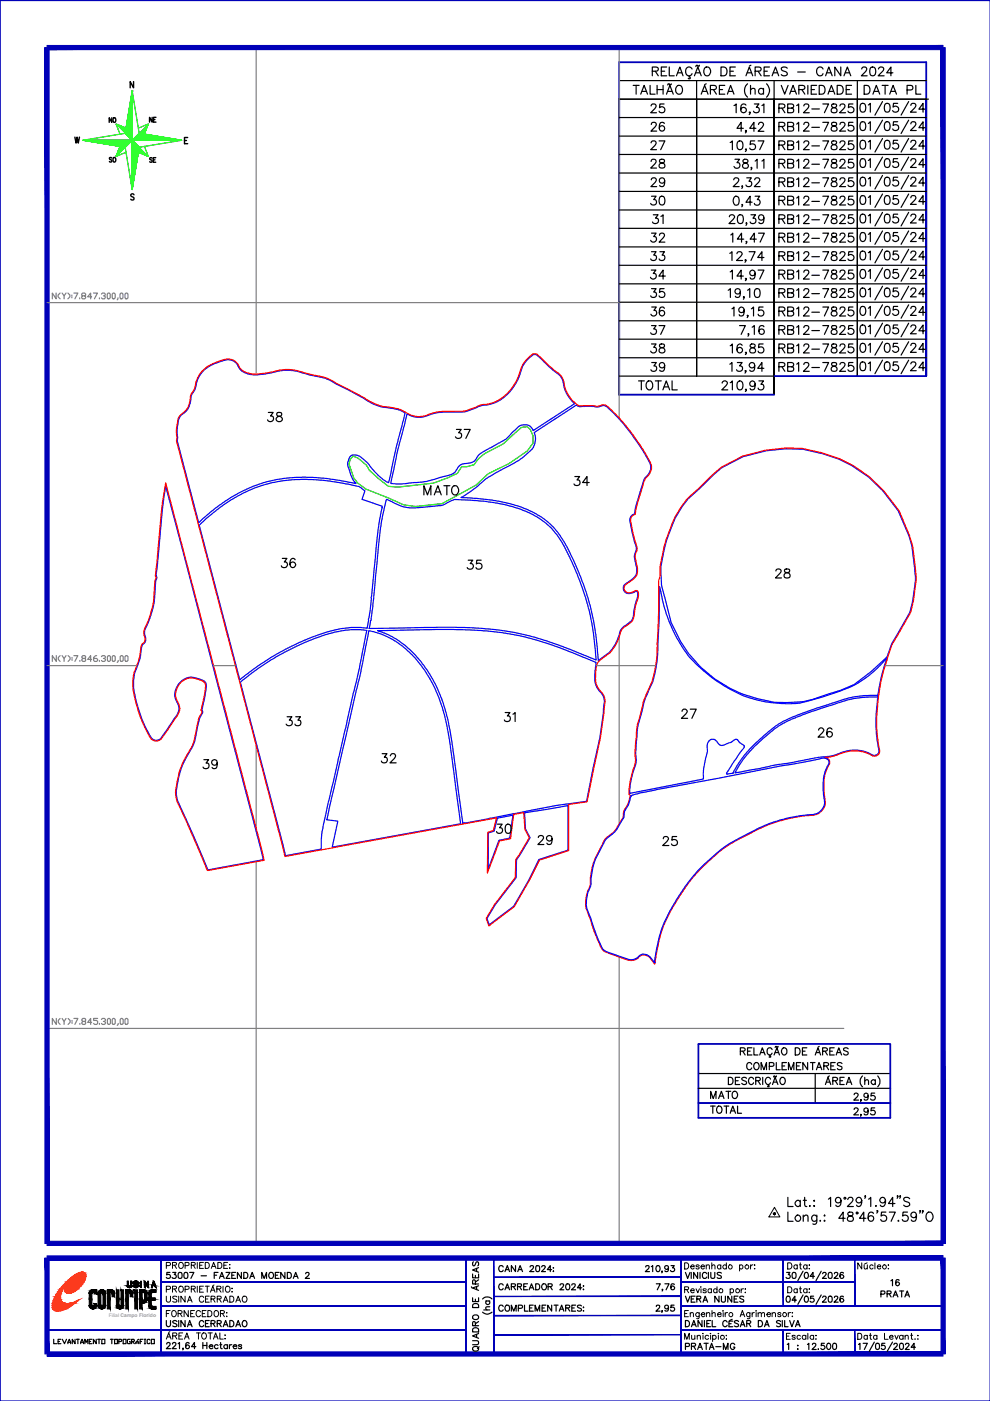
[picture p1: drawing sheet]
<svg xmlns="http://www.w3.org/2000/svg" width="210mm" height="297mm" viewBox="0 0 210 297" stroke-linecap="round" stroke-linejoin="round" font-family="sans-serif">
<defs><g id="words">
<text font-size="5.7" x="133" y="21.2">TALHÃO</text>
<g font-size="5.3">
<text x="154.9" y="29.3">4,42</text>
<text x="136.9" y="40.9">29</text>
<text x="164" y="40.9">RB12-7825</text>
<text x="136.9" y="44.8">30</text>
<text x="164" y="44.8">RB12-7825</text>
<text x="153.5" y="49">20,39</text>
<text x="153.5" y="56.8">12,74</text>
<text x="136.9" y="76.2">38</text>
<text x="164" y="76.2">RB12-7825</text>
<text x="134.1" y="84">TOTAL</text>
<text x="136.9" y="80.1">39</text>
<text x="164" y="80.1">RB12-7825</text>
<text x="55.4" y="90.7">38</text>
<text x="88.5" y="106.2">MATO</text>
<text x="58.6" y="121.7">36</text>
<text x="97.7" y="122.1">35</text>
<text x="163.3" y="123.8">28</text>
<text x="59.3" y="155.2">33</text>
<text x="79.7" y="163">32</text>
<text x="139.3" y="180.6">25</text>
</g>
<g font-size="4.9">
<text x="164.4" y="21.2">VARIEDADE</text>
<text x="182" y="21.2">DATA PL</text>
<text x="136.9" y="25">25</text>
<text x="136.9" y="28.9">26</text>
<text x="164" y="25">RB12-7825</text>
<text x="164" y="28.9">RB12-7825</text>
<text x="136.9" y="32.8">27</text>
<text x="164" y="32.8">RB12-7825</text>
<text x="136.9" y="36.7">28</text>
<text x="164" y="36.7">RB12-7825</text>
<text x="136.9" y="52.6">32</text>
<text x="137.2" y="48.7">31</text>
<text x="164" y="48.7">RB12-7825</text>
<text x="164" y="52.6">RB12-7825</text>
<text x="136.9" y="56.4">33</text>
<text x="164" y="56.4">RB12-7825</text>
<text x="136.5" y="60.3">34</text>
<text x="136.9" y="64.2">35</text>
<text x="164" y="60.3">RB12-7825</text>
<text x="164" y="64.2">RB12-7825</text>
<text x="136.9" y="68.1">36</text>
<text x="136.9" y="72">37</text>
<text x="164" y="68.1">RB12-7825</text>
<text x="164" y="72">RB12-7825</text>
<text x="95.2" y="94.2">37</text>
<text x="120.6" y="104.1">34</text>
<text x="105.8" y="154.2">31</text>
<text x="143.2" y="153.5">27</text>
<text x="172.2" y="157.3">26</text>
<text x="42" y="164">39</text>
<text x="104.1" y="177.8">30</text>
<text x="112.9" y="180.3">29</text>
<text x="149.6" y="234.2">MATO</text>
</g>
<g font-size="4.4">
<text x="157" y="227.9">COMPLEMENTARES</text>
<text x="143.9" y="287.5">PRATA-MG</text>
</g>
<g font-size="4">
<text x="21.9" y="27.2">NO</text>
<text x="30.3" y="27.2">NE</text>
<text x="21.9" y="35.6">SO</text>
<text x="33.9" y="35.6" transform="rotate(-90 33.9 35.6)">SE</text>
<text x="187.7" y="273.8">16</text>
</g>
<text font-size="1.1" fill="#989898" x="23.1" y="279.2">Filial Campo Florido</text>
</g></defs>
<!-- layer: QUADRO_DE_AREAS_CANA_2024 -->
<path d="M196.4 21v58.7v-66.5h-65.1v70.5h32.8M164.1 79.7h32.3" fill="none" stroke="#0000b8" stroke-width=".38"/>
<g fill="none" stroke="#000" stroke-width=".25">
<path d="M131.3 17.1h65.1M138.3 15.1l1.1-.1 .2-.3-.1-.3-.4-.2h-.8v1.9M141.4 14.2h-1.2v1.9M141.9 14.2v1.9h1.1M143.4 16.1l.7-1.9 .7 1.9M146.7 14.6a.77 .77 0 0 0-1-.3 .77 .77 0 0 0-.3 1.1 .69 .69 0 0 0 .5 .7 .69 .69 0 0 0 .8-.5M147.2 16.1l.8-1.9 .7 1.9M147.5 15.4h.9M147.7 17.1v62.6v-58.7M148 14l-.2-.2-.3 .3M148 14h.2M148.3 13.8l-.1 .2"/>
<path d="M148.7 20l.7-1.9 .7 1.9M148.9 19.4h.9M149.4 14.5a.86 .86 0 0 1 1.2 .1 .86 .86 0 0 1-.1 1.2 .76 .76 0 0 1-1.1 .1 .76 .76 0 0 1-.2-1zM149.7 17.8l-.3 .1M150.6 19l1.1-.1 .2-.2-.1-.4-.4-.2h-.8v1.9M151.3 19l.6 1M152.5 19h.7M152.9 14.2h.6a.99 .99 0 0 1 .7 .9 .99 .99 0 0 1-.7 1h-.6zM153.7 18.1h-1.2v1.9h1.2M154.2 20l.7-1.9 .7 1.9M154.5 19.4h.9M154.8 15.1h.7"/>
<path d="M155.9 14.2h-1.1v1.9h1.1M158.2 16.1l.7-1.9 .7 1.9M158.4 15.4h.9M158.5 17.8a1.88 1.88 0 0 0 0 2.8M159.1 19.1l.5-.4 .4 .1 .1 1.2M159.1 18.1v1.9M159.2 13.8l-.3 .2M160.1 15.1l1.1-.1 .2-.3-.1-.3-.4-.2h-.8v1.9M160.7 15.1l.7 1M161.9 19a.59 .59 0 0 0-.9-.1 .59 .59 0 0 0 0 .9 .59 .59 0 0 0 .9-.1M161.9 18.7v1.3M162 15.1h.7"/>
<path d="M162.5 17.8a1.88 1.88 0 0 1 0 2.8M163.2 14.2h-1.2v1.9h1.2M163.7 16.1l.7-1.9 .7 1.9M164 15.4h.8M164.1 17.1v66.6v-62.7v3.9M166.9 14.5a.74 .74 0 0 0-1.2 .1l.1 .3 .9 .4 .2 .2v.3a.88 .88 0 0 1-1.2 0M169.1 15.3h1.6M174.5 14.6a.77 .77 0 0 0-1.1-.3 .77 .77 0 0 0-.3 1.1 .69 .69 0 0 0 .6 .7 .69 .69 0 0 0 .8-.5M175 16.1l.7-1.9 .7 1.9M175.3 15.4h.9M178.3 14.2v1.9l-1.3-1.9v1.9M178.9 16.1l.8-1.9 .7 1.9"/>
<path d="M179.2 15.4h.9M181.8 17.1v62.6v-58.7M182.7 14.6l.3-.4 .7 .2a.61 .61 0 0 1-.2 .8l-.9 .9h1.3M184.7 14.3a.67 .67 0 0 1 .9 .2 1.21 1.21 0 0 1-.5 1.6l-.4-.1a1.51 1.51 0 0 1 0-1.7zM186.3 14.6l.3-.4 .7 .2a.57 .57 0 0 1-.2 .8l-.9 .9h1.3M189.3 15.4h-1.3l.9-1.2v1.9M131.3 21h65.5M131.3 24.9h65.1M131.3 28.9h65.1M131.3 32.8h65.1M131.3 36.7h65.1M154.8 30.2l.5-.3v1.8"/>
<path d="M155.6 38.1l.3-.4 .6 .2a.6 .6 0 0 1-.1 .8l-1 .9h1.3M155.6 22.4l.5-.4v1.9M155.8 33.8h1l-.5 .7a.63 .63 0 0 1 .4 1 .63 .63 0 0 1-1.1-.2M156.5 30a.63 .63 0 0 1 .9 .2 1.21 1.21 0 0 1-.4 1.5h-.5a1.34 1.34 0 0 1 0-1.7zM157.4 39.5h-.1h.1l-.1 .4M157.6 33.9a.36 .36 0 0 0 .2 .6 .69 .69 0 0 1 .7 .3 .69 .69 0 0 1 0 .8 .72 .72 0 0 1-1.1-.3 .95 .95 0 0 1 1.1-.9v-.5l-.3-.1zM158.2 22.3a.58 .58 0 0 0-1.1 .1 1.1 1.1 0 0 0 .5 1.5 .59 .59 0 0 0 .6-.5 .59 .59 0 0 0-.5-.7 .59 .59 0 0 0-.6 .6M158.2 31.7h-.2h.2l-.2 .4M158.3 37.7h1l-.5 .7a.62 .62 0 0 1 .4 1 .62 .62 0 0 1-1-.2M159.4 35.6h-.2l.1-.1 .1 .1-.2 .4M159.9 22h1l-.5 .8a.62 .62 0 0 1 .5 .9 .62 .62 0 0 1-1.1-.1M160 29.9h-.9l-.1 .8a.66 .66 0 0 1 1 0 .66 .66 0 0 1-.1 .9 .66 .66 0 0 1-.9-.2"/>
<path d="M160 38.1l.4-.4 .6 .2a.6 .6 0 0 1-.2 .8l-.9 .9h1.3M160.1 34.1l.4-.3v1.9M160.7 29.9h1.3l-.9 1.8M161.5 22.4l.5-.4v1.9M161.5 34.1l.5-.3v1.9M184.1 22.3l.4-.4v1.9M184.1 26.2l.4-.4v1.9M184.1 30.1l.4-.4v1.9M184.1 34l.4-.4v1.9M184.1 37.9l.4-.3v1.8M187.1 21.5l-1.6 2.9M187.1 25.5l-1.6 2.8"/>
<path d="M187.1 29.4l-1.6 2.8M187.1 33.3l-1.6 2.8M187.1 37.2l-1.6 2.9M187.7 22a.61 .61 0 0 1 .9 .3 1.26 1.26 0 0 1-.4 1.5l-.5-.1a1.51 1.51 0 0 1 0-1.7zM187.7 25.9a.59 .59 0 0 1 .9 .3 1.21 1.21 0 0 1-.4 1.5l-.5-.1a1.51 1.51 0 0 1 0-1.7zM187.7 29.8a.61 .61 0 0 1 .9 .3 1.26 1.26 0 0 1-.4 1.5l-.5-.1a1.51 1.51 0 0 1 0-1.7zM187.7 33.7a.59 .59 0 0 1 .9 .3 1.21 1.21 0 0 1-.4 1.5l-.5-.1a1.51 1.51 0 0 1 0-1.7zM187.7 37.7a.61 .61 0 0 1 .9 .2 1.26 1.26 0 0 1-.4 1.5h-.5a1.51 1.51 0 0 1 0-1.7zM190.3 21.9h-.9v.8a.67 .67 0 0 1 1 0 .67 .67 0 0 1-.1 1 .67 .67 0 0 1-1-.3M190.3 25.8h-.9v.8a.67 .67 0 0 1 1 0 .67 .67 0 0 1-.1 1 .67 .67 0 0 1-1-.3M190.3 29.7h-.9v.9a.67 .67 0 0 1 1-.1 .67 .67 0 0 1-.1 1 .67 .67 0 0 1-1-.2M190.3 33.6h-.9v.8a.67 .67 0 0 1 1 0 .67 .67 0 0 1-.1 1 .67 .67 0 0 1-1-.2"/>
<path d="M190.3 37.6h-.9v.8a.67 .67 0 0 1 1 0 .67 .67 0 0 1-.1 1 .67 .67 0 0 1-1-.3M192.7 21.5l-1.6 2.9M192.7 25.5l-1.6 2.8M192.7 29.4l-1.6 2.8M192.7 33.3l-1.6 2.8M192.7 37.2l-1.6 2.9M193.1 22.3l.4-.4 .6 .2a.61 .61 0 0 1-.2 .8l-.9 .9h1.3M193.1 26.3l.4-.5 .6 .2a.6 .6 0 0 1-.2 .8l-.9 .9h1.3M193.1 30.2l.4-.5 .6 .2a.61 .61 0 0 1-.2 .8l-.9 .9h1.3M193.1 34.1l.4-.5 .6 .2a.6 .6 0 0 1-.2 .8l-.9 .9h1.3M193.1 38l.4-.4 .6 .1a.61 .61 0 0 1-.2 .9l-.9 .8h1.3M196.2 23.1h-1.4l.9-1.2v1.9"/>
<path d="M196.2 27.1h-1.4l.9-1.3v1.9M196.2 31h-1.4l.9-1.3v1.9M196.2 34.9h-1.4l.9-1.3v1.9M196.2 38.8h-1.4l.9-1.2v1.8M131.3 40.6h65.1M131.3 44.5h65.1M131.3 48.4h65.1M131.3 52.4h65.1M131.3 56.2h65.1M154.8 57.6l.5-.3v1.9M154.9 49.8l.5-.4v1.9M155.7 41.7a.56 .56 0 0 1 .9 .3 .96 .96 0 0 1-.6 1.5 1.15 1.15 0 0 1-.3-1.8z"/>
<path d="M157.6 58.5h-1.3l.8-1.2v1.9M157.7 50.7h-1.4l.9-1.3v1.9M158.2 59.1h-.2h.2l-.2 .4M159.5 42.9h-1.3l.8-1.3v1.9M160.1 41.6h1l-.5 .7a.62 .62 0 0 1 .4 1 .62 .62 0 0 1-1.1-.2M160.1 57.9a.57 .57 0 0 1-.8 .5 .57 .57 0 0 1-.2-.9 .57 .57 0 0 1 .9 .1 1.01 1.01 0 0 1-.6 1.6l-.4-.3M160.4 50.7h-1.4l.9-1.3v1.9M160.7 57.3h1.3l-.9 1.9M160.8 49.4h1.3l-.9 1.9M184.1 41.9l.4-.4v1.8M184.1 45.7l.4-.3v1.9M184.1 49.7l.4-.4v1.9"/>
<path d="M184.1 53.6l.4-.4v1.9M184.1 57.5l.4-.4v1.9M187.1 41.1l-1.6 2.9M187.1 45l-1.6 2.9M187.1 49l-1.6 2.8M187.1 52.9l-1.6 2.8M187.1 56.8l-1.6 2.8M187.7 41.6a.59 .59 0 0 1 .9 .3 .92 .92 0 0 1-.6 1.4 .96 .96 0 0 1-.4-1.4zM187.7 45.5a.61 .61 0 0 1 .9 .2 1.26 1.26 0 0 1-.4 1.6l-.5-.1a1.51 1.51 0 0 1 0-1.7zM187.7 49.4a.59 .59 0 0 1 .9 .3 .97 .97 0 0 1-.6 1.5 1.23 1.23 0 0 1-.3-1.8zM187.7 53.3a.61 .61 0 0 1 .9 .3 1.26 1.26 0 0 1-.4 1.5l-.5-.1a1.51 1.51 0 0 1 0-1.7zM187.7 57.2a.59 .59 0 0 1 .9 .3 .97 .97 0 0 1-.6 1.5 1.23 1.23 0 0 1-.3-1.8z"/>
<path d="M190.3 41.5h-.9v.8a.67 .67 0 0 1 1-.1 .67 .67 0 0 1-.1 1.1 .67 .67 0 0 1-1-.3M190.3 45.4h-.9v.8a.67 .67 0 0 1 1 0 .67 .67 0 0 1-.1 1 .67 .67 0 0 1-1-.3M190.3 49.3h-.9v.8a.67 .67 0 0 1 1 0 .67 .67 0 0 1-.1 1 .67 .67 0 0 1-1-.3M190.3 53.2h-.9v.8a.67 .67 0 0 1 1 0 .67 .67 0 0 1-.1 1 .67 .67 0 0 1-1-.2M190.3 57.1h-.9v.8a.67 .67 0 0 1 1 0 .67 .67 0 0 1-.1 1 .67 .67 0 0 1-1-.2M192.7 41.1l-1.6 2.9M192.7 45l-1.6 2.9M192.7 49l-1.6 2.8M192.7 52.9l-1.6 2.8M192.7 56.8l-1.6 2.8M193.1 41.9l.4-.4 .6 .1a.6 .6 0 0 1-.2 .8l-.9 .9h1.3M193.1 45.8l.4-.4 .6 .2a.61 .61 0 0 1-.2 .8l-.9 .9h1.3"/>
<path d="M193.1 49.8l.4-.5 .6 .2a.6 .6 0 0 1-.2 .8l-.9 .9h1.3M193.1 53.7l.4-.5 .6 .2a.61 .61 0 0 1-.2 .8l-.9 .9h1.3M193.1 57.6l.4-.5 .6 .2a.6 .6 0 0 1-.2 .8l-.9 .9h1.3M196.2 42.7h-1.4l.9-1.2v1.8M196.2 46.6h-1.4l.9-1.2v1.9M196.2 50.6h-1.4l.9-1.3v1.9M196.2 54.5h-1.4l.9-1.3v1.9M196.2 58.4h-1.4l.9-1.3v1.9M131.3 60.2h65.1M131.3 64.1h65.1M131.3 68h65.1M131.3 71.9h65.1"/>
<path d="M131.3 75.8h65.1M131.3 79.7h32.8M154.4 61.5l.5-.3v1.9M154.7 77.2l.5-.3v1.8M154.8 73.3l.5-.4v1.9M155.2 65.5l.4-.4v1.9M156.3 76.9h1.1l-.6 .7a.6 .6 0 0 1 .7 .7 .6 .6 0 0 1-.9 .4l-.4-.3M156.8 69h1.2l-.9 1.9M157 61.8a.58 .58 0 0 1-.8 .5 .58 .58 0 0 1-.2-.9 .58 .58 0 0 1 .9 .1 1.78 1.78 0 0 1-.2 1.5 .56 .56 0 0 1-.8-.2M157.4 73.2a.5 .5 0 0 0-.9-.1 1.05 1.05 0 0 0 .4 1.7 .59 .59 0 0 0 .5-.6 .59 .59 0 0 0-.5-.6 .59 .59 0 0 0-.6 .6M157.8 63h-.2h.2l-.2 .4M157.8 65.7a.57 .57 0 0 1-.8 .5 .57 .57 0 0 1-.2-.9 .57 .57 0 0 1 .9 .1 1.01 1.01 0 0 1-.6 1.6l-.4-.3"/>
<path d="M158.2 78.6h-.3h.3l-.3 .5M158.2 74.7h-.2h.2l-.2 .5M158.5 61.5l.5-.3v1.9M158.6 66.9h-.2h.2l-.2 .4M158.7 70.8h-.1h.1l-.1 .5M159.1 73.1a.36 .36 0 0 0 .2 .5 .69 .69 0 0 1 .8 .3 .69 .69 0 0 1-.1 .8l-.6 .1a.56 .56 0 0 1-.5-.6 .56 .56 0 0 1 .6-.5l.4-.1a.36 .36 0 0 0 .1-.5l-.2-.2zM159.3 65.5l.5-.4v1.9M159.5 69.4l.4-.4v1.9M160 77.5a.6 .6 0 0 1-.8 .5 .6 .6 0 0 1-.2-1 .6 .6 0 0 1 .9 .1 1.78 1.78 0 0 1-.1 1.5 .56 .56 0 0 1-.8-.1M160.2 61.3a.61 .61 0 0 1 .9 .2 1.26 1.26 0 0 1-.4 1.6l-.5-.1a1.51 1.51 0 0 1 0-1.7zM161.8 65.1h-.9l-.1 .8a.66 .66 0 0 1 1 0 .66 .66 0 0 1-.1 1 .66 .66 0 0 1-1-.3M161.8 72.9h-.9l-.1 .8a.66 .66 0 0 1 1 0 .66 .66 0 0 1-.1 1 .66 .66 0 0 1-1-.2"/>
<path d="M162 69.3a.54 .54 0 0 0-.5-.3 .54 .54 0 0 0-.5 .4 1.1 1.1 0 0 0 .5 1.5 .58 .58 0 0 0 .6-.5 .58 .58 0 0 0-.6-.7 .58 .58 0 0 0-.6 .6M162 78.1h-1.3l.8-1.2v1.8M184.1 61.4l.4-.3v1.8M184.1 65.3l.4-.3v1.9M184.1 69.2l.4-.3v1.9M184.1 73.2l.4-.4v1.9M184.1 77.1l.4-.4v1.9M187.1 60.7l-1.6 2.9M187.1 64.6l-1.6 2.9M187.1 68.5l-1.6 2.9M187.1 72.5l-1.6 2.8M187.1 76.4l-1.6 2.8"/>
<path d="M187.7 61.2a.61 .61 0 0 1 .9 .2 1.26 1.26 0 0 1-.4 1.5h-.5a1.51 1.51 0 0 1 0-1.7zM187.7 65.1a.59 .59 0 0 1 .9 .2 .97 .97 0 0 1-.6 1.6 1.23 1.23 0 0 1-.3-1.8zM187.7 69a.61 .61 0 0 1 .9 .2 1.26 1.26 0 0 1-.4 1.6l-.5-.1a1.51 1.51 0 0 1 0-1.7zM187.7 72.9a.59 .59 0 0 1 .9 .3 .97 .97 0 0 1-.6 1.5 1.23 1.23 0 0 1-.3-1.8zM187.7 76.8a.61 .61 0 0 1 .9 .3 1.26 1.26 0 0 1-.4 1.5l-.5-.1a1.51 1.51 0 0 1 0-1.7zM190.3 61.1h-.9v.8a.67 .67 0 0 1 1 0 .67 .67 0 0 1-.1 1 .67 .67 0 0 1-1-.3M190.3 65h-.9v.8a.67 .67 0 0 1 1-.1 .67 .67 0 0 1-.1 1.1 .67 .67 0 0 1-1-.3M190.3 68.9h-.9v.8a.67 .67 0 0 1 1 0 .67 .67 0 0 1-.1 1 .67 .67 0 0 1-1-.3M190.3 72.8h-.9v.8a.67 .67 0 0 1 1 0 .67 .67 0 0 1-.1 1 .67 .67 0 0 1-1-.3M190.3 76.7h-.9v.8a.67 .67 0 0 1 1 0 .67 .67 0 0 1-.1 1 .67 .67 0 0 1-1-.2M192.7 60.7l-1.6 2.9M192.7 64.6l-1.6 2.9"/>
<path d="M192.7 68.5l-1.6 2.9M192.7 72.5l-1.6 2.8M192.7 76.4l-1.6 2.8M193.1 61.5l.4-.4 .6 .1a.61 .61 0 0 1-.2 .8l-.9 .9h1.3M193.1 65.4l.4-.4 .6 .1a.6 .6 0 0 1-.2 .8l-.9 1h1.3M193.1 69.3l.4-.4 .6 .2a.61 .61 0 0 1-.2 .8l-.9 .9h1.3M193.1 73.3l.4-.5 .6 .2a.6 .6 0 0 1-.2 .8l-.9 .9h1.3M193.1 77.2l.4-.5 .6 .2a.61 .61 0 0 1-.2 .8l-.9 .9h1.3M196.2 62.3h-1.4l.9-1.2v1.8M196.2 66.2h-1.4l.9-1.2v1.9M196.2 70.1h-1.4l.9-1.2v1.9M196.2 74.1h-1.4l.9-1.3v1.9"/>
<path d="M196.2 78h-1.4l.9-1.3v1.9M153.1 81.2l.4-.4h.3l.4 .3-.3 .7-.9 .9h1.3M154.8 81.1l.5-.3v1.9M156.5 80.9l.3-.1a1.03 1.03 0 0 1 .7 .9 1.03 1.03 0 0 1-.5 1h-.2a1.15 1.15 0 0 1-.3-1.8zM158.2 82.6h-.2h.2l-.2 .4M160.1 81.4a.57 .57 0 0 1-.8 .5 .57 .57 0 0 1-.2-.9 .57 .57 0 0 1 .9 .1 1.01 1.01 0 0 1-.6 1.6l-.4-.3M160.9 80.8h1l-.6 .7a.62 .62 0 0 1 .5 1 .62 .62 0 0 1-1.1-.2"/>
</g>
<!-- layer: MARGEM -->
<path d="M0 .1h209.9v296.9h-209.9zM0 .1v296.9" fill="none" stroke="#0000b8" stroke-width=".25"/>
<g fill="#0000b8" stroke="#0000b8" stroke-width=".21">
<path d="M98.7 266.7l.1 20.1v-20.1zM98.7 266.7l.1 20.1h-.1z"/>
<path d="M10 281.9h88.8zM10 282l88.8-.1z"/>
<path d="M144.4 281.9h55.5zM144.4 282l55.5-.1z"/>
<path d="M34.1 276.8h64.7zM34.1 276.9l64.7-.1z"/>
<path d="M144.4 276.8h55.6zM144.4 276.9l55.6-.1z"/>
<path d="M34.1 271.8h64.7zM34.1 271.9l64.7-.1z"/>
<path d="M34.1 266.7l.1 20.3zM34.1 266.7l.1 20.3z"/>
<path d="M104.6 266.7l.1 20.1zM104.6 266.7l.1 20.1z"/>
<path d="M144.3 266.7l.1 20.1zM144.3 266.7l.1 20.1z"/>
<path d="M166 282l.1 5v-5zM166 282l.1 5h-.1z"/>
<path d="M181.2 282l.1 5zM181.2 282l.1 5z"/>
<path d="M144.4 271.8h36.8zM144.4 271.9l36.8-.1z"/>
<path d="M181.2 266.7l.1 10.2zM181.2 266.7l.1 10.2z"/>
<path d="M166 266.7v10.2h.1zM166 266.7h.1v10.2z"/>
<path d="M104.7 270.7h39.7zM104.7 270.8l39.7-.1z"/>
<path d="M104.7 274.8h39.7zM104.7 274.9l39.7-.1z"/>
<path d="M104.7 278.9h39.7zM104.7 279l39.7-.1z"/>
<path d="M104.7 282.9h39.7zM104.7 283l39.7-.1z"/>
<path d="M199.5 266.7l.9 20.3v-20.3zM199.5 266.7l.9 20.3h-.9z"/>
<path d="M10 287.5h189.9v-.9zM10 286.6h189.9l-189.9 .9z"/>
<path d="M9.5 266.7v20.3h.9zM9.5 266.7h.9v20.3z"/>
<path d="M10 266.3v.9l189.9-.9zM10 267.2l189.9-.9v.9z"/>
<path d="M34.1 266.7l.1 20.2zM34.1 266.7l.1 20.2z"/>
<path d="M10 10.5h189.9v-.9zM10 9.6h189.9l-189.9 .9z"/>
<path d="M9.5 10.1l.9 253.5v-253.5zM9.5 10.1l.9 253.5h-.9z"/>
<path d="M10 263.2v.9l189.9-.9zM10 264.1l189.9-.9v.9z"/>
<path d="M199.5 10.1v253.5h.9zM199.5 10.1h.9v253.5z"/>
</g>
<g fill="none" stroke="#000" stroke-width=".25">
<path d="M27.5 272.8l-.3-.2v-1h-.2l.1 1.2 .4 .2M27.5 272.8l.2-.2v-1h.2v1l-.4 .4M35.3 280v.9l.3 .4 .5-.2 .1-.2v-.9M36 269.8h-.6l-.1 .5a.47 .47 0 0 1 .8 0 .47 .47 0 0 1-.2 .7 .47 .47 0 0 1-.6-.2M36.6 269.8h.7l-.3 .4a.44 .44 0 0 1 .2 .8 .44 .44 0 0 1-.7-.2M37.9 280v1.3M37.9 269.8h.3a.72 .72 0 0 1 0 1.2l-.4-.2zM39.2 269.8h.3a.76 .76 0 0 1 0 1.2l-.5-.2zM39.2 280v1.3l-.8-1.3v1.3M40.2 269.8h.9l-.6 1.2M42.6 270.5h1.2M44.4 280h-.8v1.3h.8"/>
<path d="M45.4 270.4h.5M46.2 269.8h-.8v1.2M46.5 271l.5-1.2 .5 1.2M46.7 270.6h.6M47.9 269.8h.9l-.9 1.2h.9M48.7 280h.4a.71 .71 0 0 1 .5 .6 .71 .71 0 0 1-.5 .7h-.4zM49.1 270.4h.5M50 269.8h-.9v1.2h.9M51.2 269.8v1.2l-.9-1.2v1.2M51.7 269.8h.4a.68 .68 0 0 1 .5 .6 .68 .68 0 0 1-.5 .6h-.4zM53 271l.5-1.2 .5 1.2M53.2 270.6h.6"/>
<path d="M55.5 271v-1.2l.5 1.2 .5-1.2v1.2M57.2 269.8h.2a.6 .6 0 0 1 .6 .7 .6 .6 0 0 1-.9 .4l-.1-.7zM58.4 270.4h.4M59.2 269.8h-.8v1.2h.8M60.4 269.8v1.2l-.9-1.2v1.2M60.9 269.8h.4a.68 .68 0 0 1 .5 .6 .68 .68 0 0 1-.5 .6h-.4zM62.2 271l.5-1.2 .5 1.2M62.4 270.6h.6M64.8 270.1a.36 .36 0 0 1 .4-.3 .36 .36 0 0 1 .3 .4l-.8 .8h.9M99.9 272.8l.2 .3M100.2 275.2v.8h1.3v-.8M100.2 270.1v.8h1.3v-.8"/>
<path d="M100.4 276.5l.8-.1 .2 .2 .1 .6h-1.3zM100.4 267.5l-.2 .3 .2 .6 .2-.1 .5-.8 .3 .2 .1 .4-.2 .3M100.8 272.2v-.7l-.4-.2-.2 .2v.7h1.3M100.8 270.4v.5M100.8 275.4v.6M101 268.9v.7M101 272.8v.6M101.5 272.6l-1.3 .5 1.3 .5M101.5 268.8l-1.3 .5 1.3 .4M101.5 271.3l-.7 .5M102.3 278.2a1.36 1.36 0 0 0 2 0M102.3 275.4a1.36 1.36 0 0 1 2 0"/>
<path d="M102.6 277.7h1.2M103 275.8h.8M103.2 275.8a.42 .42 0 0 0-.1 .7 .42 .42 0 0 0 .6 0 .42 .42 0 0 0 0-.7M103.8 277.1h-.8v.5l.3 .1M106.7 268.6a.48 .48 0 0 0-.6-.3 .48 .48 0 0 0-.4 .5v.3a.48 .48 0 0 0 .4 .5 .48 .48 0 0 0 .6-.3M106.7 272.5a.48 .48 0 0 0-.6-.3 .48 .48 0 0 0-.4 .5v.3a.48 .48 0 0 0 .4 .5 .48 .48 0 0 0 .6-.3M106.7 277a.48 .48 0 0 0-.6-.3 .48 .48 0 0 0-.4 .5v.3a.48 .48 0 0 0 .4 .5 .48 .48 0 0 0 .6-.3M107.1 269.6l.5-1.3 .4 1.3M107.1 273.5l.5-1.3 .4 1.3M107.2 269.2h.7M107.2 273h.7M107.3 276.8l.1-.1a.62 .62 0 0 1 .7 .7 .62 .62 0 0 1-.8 .5l-.2-.4v-.3z"/>
<path d="M108.4 272.8l.8-.1 .1-.3-.1-.2h-.8v1.3M108.4 278v-1.3l.5 1.3 .5-1.3v1.3M108.8 272.8l.5 .7M109.3 268.3v1.3l-.9-1.3v1.3M109.7 272.8l.7-.1 .1-.4-.8-.1v1.3M109.8 269.6l.5-1.3 .5 1.3M109.9 277.4l.8-.1 .1-.4-.1-.1-.8-.1v1.3M110 269.2h.6M110.2 272.8l.4 .7M111 272.8h.5M111.2 276.7v1.3h.8M111.8 272.2h-.8v1.3h.8"/>
<path d="M112.2 273.5l.5-1.3 .5 1.3M112.3 277.3h.5M112.4 268.6l.2-.3 .5 .2-.2 .5-.6 .6h.9M112.4 273h.6M113.1 276.7h-.8v1.3h.8M113.5 278v-1.3l.4 1.3 .5-1.3v1.3M113.6 272.2h.4a.68 .68 0 0 1 .4 .6 .68 .68 0 0 1-.4 .7h-.4zM113.7 268.4h.6l.1 .5a.53 .53 0 0 1-.5 .7 .87 .87 0 0 1-.2-1.2zM114.9 268.6l.2-.3 .4 .1 .1 .1-.2 .5-.6 .6h.9M114.9 277.3h.5M115 272.4l.2-.2a.6 .6 0 0 1 .7 .7 .6 .6 0 0 1-.9 .4l-.1-.3zM115.7 276.7h-.8v1.3h.8"/>
<path d="M116.2 272.8l.8-.1 .1-.3-.3-.2h-.6v1.3M116.7 272.8l.4 .7M117 269.2h-1l.7-.9v1.3M117 276.7v1.3l-.9-1.3v1.3M117.3 268.8h.1zM117.3 269.6h.1zM117.5 276.7h.8M117.9 276.7v1.3M118.6 278l.5-1.3 .4 1.3M118.7 272.5l.3-.3 .4 .1 .1 .2-.2 .4-.6 .6h.8M118.7 277.6h.7M119.9 277.3h.8l.1-.4-.1-.1-.8-.1v1.3"/>
<path d="M120.1 272.2a.63 .63 0 0 1 .8 .5 .63 .63 0 0 1-.5 .8l-.3-.1-.2-.5zM120.4 277.3l.4 .7M121.2 272.5l.3-.3h.4l.1 .2-.2 .5-.6 .6h.8M121.2 277.3h.6M122 276.7h-.8v1.3h.8M123.3 276.9l-.3-.2-.6 .2 .1 .2 .8 .5v.2l-.3 .2-.6-.2M123.4 273h-1l.6-.8v1.3M123.7 272.7h.1zM123.7 277.2h.1zM123.7 273.3v.2zM123.7 277.9v.1zM136.9 268.6l.3-.3 .3 .1 .1 .1-.1 .5-.7 .6h.9"/>
<path d="M138.1 268.5l.3-.2v1.3M139.1 272.2h.9l-.6 1.3M139.1 277l.3-.3 .3 .1 .2 .1-.2 .5-.6 .6h.9M139.3 268.4a.63 .63 0 0 1 .7 .4 .63 .63 0 0 1-.4 .8h-.3l-.2-.5zM140.4 269.6h-.1h.1l-.1 .3M140.4 277.9h-.1h.1l-.1 .3M140.5 273.4l-.1-.1 .1 .2-.1 .2M141 272.2h.9l-.7 1.3M141.7 268.8a.41 .41 0 0 1-.6 .3 .41 .41 0 0 1-.1-.7 .41 .41 0 0 1 .7 .1v.3a.59 .59 0 0 1-.5 .8l-.2-.2M141.7 277.1a.41 .41 0 0 1-.6 .3 .41 .41 0 0 1-.1-.6 .41 .41 0 0 1 .7 .1v.2a.59 .59 0 0 1-.5 .9l-.2-.2M142.3 268.3h.7l-.4 .5a.43 .43 0 0 1 .4 .4 .43 .43 0 0 1-.3 .5 .43 .43 0 0 1-.5-.3M142.9 276.7h-.6l-.1 .6a.46 .46 0 0 1 .7 0 .46 .46 0 0 1-.1 .7 .46 .46 0 0 1-.6-.3"/>
<path d="M143 272.4l-.4-.2a.69 .69 0 0 0-.4 .7 .69 .69 0 0 0 .5 .6 .39 .39 0 0 0 .3-.4 .39 .39 0 0 0-.4-.4 .39 .39 0 0 0-.4 .3M145.3 280h.5a.71 .71 0 0 1 .4 .6 .71 .71 0 0 1-.4 .7h-.5zM145.3 274.8l.5 1.3 .5-1.3M145.3 269.8l.5 1.2 .5-1.2M146.6 275.4h.5M146.6 269.8v1.2M147.4 274.8h-.8v1.3h.8M147.7 275.4h.8v-.5l-.8-.1v1.3M147.9 269.8v1.2l-.8-1.2v1.2M148.2 275.4l.4 .7M148.4 269.8v1.2M148.8 280v1.3l-.8-1.3v1.3"/>
<path d="M149.1 276.1l.4-1.3 .5 1.3M149.2 275.7h.7M149.4 280v1.3M149.9 270.1a.48 .48 0 0 0-.6-.3 .48 .48 0 0 0-.4 .4v.4a.48 .48 0 0 0 .4 .5 .48 .48 0 0 0 .6-.4M150.2 269.8v1.2M150.7 280h-.8v1.3h.8M150.7 269.8v1.1l.4 .1 .4-.1 .1-1.1M151 280v1.3h.8M152.4 274.8v1.3l-.8-1.3v1.3M153 274.8v1.1l.3 .2 .5-.2v-1.1M153 269.9l-.4-.1-.5 .1 .1 .3 .6 .3 .2 .2v.2l-.4 .1-.5-.1M155.2 274.8v1.3l-.9-1.3v1.3"/>
<path d="M155.2 279.7l-.5 .3M155.7 275.4h.5M156.5 274.8h-.8v1.3h.8M157.7 275l-.3-.2-.6 .2 .1 .2 .7 .4 .1 .3-.3 .2-.6-.2M160.8 280h.4a.71 .71 0 0 1 .5 .6 .71 .71 0 0 1-.5 .7h-.4zM165.9 280v1.3M166.4 280v1.3h.7M166.8 269.8h.7l-.4 .4a.44 .44 0 0 1 .3 .8 .44 .44 0 0 1-.7-.2M166.9 274.9h.5l.2 .5-.2 .6a.65 .65 0 0 1-.8-.3 .65 .65 0 0 1 .3-.8zM167.4 280l.5 1.3 .5-1.3M168.1 269.8h.3a.72 .72 0 0 1 0 1.2l-.4-.2zM168.9 275.7h-1l.6-.9v1.3"/>
<path d="M170.3 274.6l-1.1 1.9M170.3 269.5l-1.1 2M170.7 274.9a.63 .63 0 0 1 .8 .4 .63 .63 0 0 1-.5 .8l-.3-.1-.2-.5zM170.7 269.8a.63 .63 0 0 1 .8 .5 .63 .63 0 0 1-.5 .7h-.3l-.2-.5zM172.5 274.8h-.6l-.1 .6a.47 .47 0 0 1 .7 0 .47 .47 0 0 1-.1 .7 .47 .47 0 0 1-.7-.2M172.7 270.6h-1l.7-.8v1.2M174.1 274.6l-1.1 1.9M174.1 269.5l-1.1 2M174.4 275.1l.3-.3 .3 .1 .2 .2-.8 1h.8M174.4 270.1l.1-.3h.4l.3 .4-.8 .8h.8M175.8 274.9l.3-.1a.76 .76 0 0 1 0 1.3l-.5-.2zM175.8 269.8h.3a.76 .76 0 0 1 0 1.2l-.5-.2z"/>
<path d="M176.9 275.1a.36 .36 0 0 1 .4-.3 .36 .36 0 0 1 .3 .4l-.8 .9h.9M176.9 270.1a.36 .36 0 0 1 .4-.3 .36 .36 0 0 1 .3 .4l-.8 .8h.9M178.8 275v-.1a.64 .64 0 0 0-.8 .4 .64 .64 0 0 0 .4 .8 .39 .39 0 0 0 .5-.4 .39 .39 0 0 0-.4-.4 .39 .39 0 0 0-.4 .4M178.8 269.9v-.1a.64 .64 0 0 0-.8 .5 .64 .64 0 0 0 .4 .7 .39 .39 0 0 0 .5-.3 .39 .39 0 0 0-.4-.4 .39 .39 0 0 0-.4 .3M11.4 284v.9h.6M12.3 284.4h.3M12.9 284h-.6v.9h.6M13.2 284l.5 .9 .4-.9M14.4 284.9l.3-.9 .3 .9M14.4 284.6h.6M15.9 284v.9l-.6-.9v.9M16.2 284h.6"/>
<path d="M16.5 284v.9M17.1 284.9l.3-.9 .3 .9M17.1 284.6h.6M18 284.9v-.9l.3 .6 .3-.6v.9M18.9 284.4h.3M19.5 284h-.6v.9h.6M20.4 284v.9l-.6-.9v.9M20.7 284h.6M21 284v.9M21.6 284h.6v.9h-.6zM23.4 284h.6M23.7 284v.9"/>
<path d="M24.3 284h.6v.9h-.6zM25.2 284.4h.5l.1-.3-.1-.1h-.5v.9M26.1 284h.6v.9h-.6zM27.6 284h-.5l-.1 .1 .1 .8h.5v-.5h-.1M27.9 284.4h.5l.1-.3-.1-.1h-.5v.9M28.1 284.4l.4 .5M28.8 284.9v-.3l.3-.3 .3 .3v.3M28.8 284.7h.6M29.4 284l-.3 .1M29.7 284.4h.3M30.3 284h-.6v.9M30.6 284.9h.3"/>
<path d="M30.6 284h.3M30.7 284v.9M31.8 284.1l-.1-.1-.5 .1v.6l.2 .2h.3l.1-.2M32.1 284h.6v.9h-.6zM35.3 285a.37 .37 0 0 1 .6-.3 .37 .37 0 0 1 0 .6l-.6 .6h.9M36.6 285l.2-.4h.3l.2 .3-.2 .4-.6 .6h.9M37.5 280.2a.49 .49 0 0 0-.5-.2 .49 .49 0 0 0-.4 .3l.9 .6v.2l-.3 .2-.6-.2M37.8 284.9l.3-.3v1.3M38.9 285.9h-.2h.2l-.2 .3M39.8 281.3l.4-1.3 .5 1.3M39.9 280.9h.7M40.1 284.8l-.1-.1a.41 .41 0 0 0-.6 .2v.9a.41 .41 0 0 0 .7 .1 .41 .41 0 0 0-.1-.7 .41 .41 0 0 0-.6 .3"/>
<path d="M41.5 285.5h-.9l.6-.9v1.3M43 284.6v1.3M43 285.3h.9M43.2 280.3a.48 .48 0 0 0-.6-.3 .48 .48 0 0 0-.4 .5 .53 .53 0 0 0 .3 .7 .53 .53 0 0 0 .7-.2M43.6 280.6h.5M43.9 284.6v1.3M44.4 285.4h.7a.4 .4 0 0 0-.5-.3 .4 .4 0 0 0-.2 .7l.3 .1 .4-.1M44.7 280.6l.9-.1v-.4l-.9-.1v1.3M45.2 280.6l.4 .7M46.1 280.6l.8-.1v-.4l-.8-.1v1.3M46.2 285.3a.43 .43 0 0 0-.6-.1 .43 .43 0 0 0 0 .6 .43 .43 0 0 0 .6 0M46.5 280.6l.4 .7"/>
<path d="M46.6 285.1h.4M46.8 284.6v1.1l.1 .2h.2M47.3 281.3l.5-1.3 .5 1.3M47.5 280.9h.6M48.2 285.3a.43 .43 0 0 0-.6-.1 .43 .43 0 0 0 0 .6 .43 .43 0 0 0 .6 0M48.2 285.1v.8M48.6 285.1v.8M49.1 285.1h-.3l-.2 .3M49.4 285.4h.8a.4 .4 0 0 0-.6-.3 .4 .4 0 0 0-.1 .7l.2 .1 .5-.1M50 281.3l.5-1.3 .5 1.3M50.2 280.9h.6M51.2 285.3l-.2-.2-.5 .2 .7 .3v.3h-.4l-.3-.1"/>
<path d="M51.5 280.2a.6 .6 0 0 1 .9 .1 .6 .6 0 0 1-.3 .9 .6 .6 0 0 1-.7-.2 .6 .6 0 0 1 .1-.8zM100.2 284.3h1.1l.2 .3a.38 .38 0 0 1-.4 .5h-.9M100.4 281.6l.3-.1 .6 .1 .2 .8h-1.3zM100.8 281.1v-.8l-.4-.1-.2 .1v.8h1.3M101 282.9v.6M101.5 282.7l-1.3 .5 1.3 .5M101.5 280.2l-.7 .5M101.6 285.5l-.4 .4M146.6 281.3l.5-1.3 .5 1.3M146.8 280.9h.6M149.9 280.6h.4M154.2 280.3a.48 .48 0 0 0-.6-.3 .48 .48 0 0 0-.4 .5 .53 .53 0 0 0 .3 .7 .53 .53 0 0 0 .7-.2"/>
<path d="M154.6 280.7h.4M155.4 280.1h-.8v1.2h.8M156.6 280.2a.49 .49 0 0 0-.5-.2 .49 .49 0 0 0-.4 .3l.9 .6v.2l-.3 .2-.6-.2M157 281.3l.4-1.3 .5 1.3M157.1 280.9h.7M158.3 280.6l.8-.1v-.4l-.8-.1v1.3M158.7 280.6l.5 .7M162.1 281.3l.5-1.3 .5 1.3M162.3 280.9h.6M165.5 280.2l-.1-.1a.47 .47 0 0 0-.8 .2l.9 .6v.2l-.3 .2-.6-.2M166.9 285.1l.3-.3v1.3M168.7 281.3l.5-1.3 .4 1.3"/>
<path d="M168.8 280.9h.7M169.1 285.3h.1zM169.1 286h.1zM171.2 285.1l.3-.3v1.3M172.3 285.1a.37 .37 0 0 1 .5-.2 .37 .37 0 0 1 0 .6l-.6 .6h.9M173.5 286h.1M174.8 284.8h-.6l-.1 .6a.47 .47 0 0 1 .7 0 .47 .47 0 0 1-.1 .7 .47 .47 0 0 1-.7-.2M175.5 284.8a.65 .65 0 0 1 .7 .5 .65 .65 0 0 1-.4 .8l-.3-.1-.2-.5zM176.7 284.8h.3a.71 .71 0 0 1 .4 .7 .71 .71 0 0 1-.5 .6 .93 .93 0 0 1-.2-1.3zM182 285.1l.3-.3v1.3M183 284.8h.9l-.6 1.3M185.4 284.6l-1.1 1.9"/>
<path d="M185.8 284.8h.3a.71 .71 0 0 1 .4 .7 .71 .71 0 0 1-.5 .6 .93 .93 0 0 1-.2-1.3zM187.6 284.8h-.6l-.1 .6a.46 .46 0 0 1 .7-.1 .46 .46 0 0 1-.1 .7 .46 .46 0 0 1-.6-.1M189.2 284.6l-1.1 1.9M189.5 285.1l.2-.3h.3l.2 .4-.8 .9h.9M190.9 284.8h.3a.71 .71 0 0 1 .4 .7 .71 .71 0 0 1-.5 .6 .93 .93 0 0 1-.2-1.3zM192 285.1l.1-.3h.4l.2 .4-.8 .9h.9M194.1 285.7h-.9l.6-.9v1.3"/>
<circle cx="100.8" cy="279.3" r=".59"/>
<circle cx="100.8" cy="286" r=".59"/>
</g>
<g fill="none" stroke="#000" stroke-width=".21">
<path d="M35.3 274.8v.9l.3 .4 .3-.1 .3-.3v-.9M35.3 268.3h.7l.2-.2-.2-.4h-.7v1.2M35.3 273.4l.7-.1 .2-.4-.2-.2h-.7v1.3M35.3 278.5h.5M36.1 277.9h-.8v1.3M36.5 278a.59 .59 0 0 1 .9 .5 .59 .59 0 0 1-.8 .6l-.2-.4zM36.6 268.3l.7-.1 .1-.4-.8-.1v1.2M36.6 273.3l.7-.1 .1-.4-.8-.1v1.3M37 268.3l.4 .6M37 273.3l.4 .7M37.5 275l-.3-.2-.6 .2 .1 .3 .7 .2 .1 .2v.2l-.3 .2-.6-.2M37.8 278.5l.8-.1v-.4l-.8-.1v1.3"/>
<path d="M37.9 274.8v1.3M38.1 267.7a.62 .62 0 0 1 .8 .6 .62 .62 0 0 1-.8 .6l-.2-.4zM38.1 272.7a.62 .62 0 0 1 .8 .6 .62 .62 0 0 1-.8 .6l-.2-.4zM38.2 278.5l.4 .7M39.2 274.8v1.3l-.8-1.3v1.3M39.2 268.3l.8-.1v-.4l-.8-.1v1.2M39.2 273.4l.8-.2v-.4l-.8-.1v1.3M39.8 276.1l.4-1.3 .5 1.3M39.9 277.9v1.3l-.9-1.3v1.3M39.9 275.7h.7M40.4 278.5h.5M40.6 268.3l.7-.1 .1-.4-.8-.1v1.2"/>
<path d="M40.6 273.3l.7-.1 .1-.4-.8-.1v1.3M41 268.3l.4 .6M41 273.3l.4 .7M41.2 277.9h-.8v1.3h.8M41.8 267.7v1.2M41.8 272.7v1.3M42.3 268.3h.5M42.3 273.3h.5M42.5 278.2a.53 .53 0 0 0-.7-.3 .53 .53 0 0 0-.2 .8 .48 .48 0 0 0 .3 .5 .48 .48 0 0 0 .6-.3M42.9 278.5h.5M43.1 267.7h-.8v1.2h.8M43.1 272.7h-.8v1.3h.8"/>
<path d="M43.2 275.1a.48 .48 0 0 0-.6-.3 .48 .48 0 0 0-.4 .5v.3a.48 .48 0 0 0 .4 .5 .48 .48 0 0 0 .6-.3M43.5 267.7h.4a.68 .68 0 0 1 .5 .6 .68 .68 0 0 1-.5 .6h-.4zM43.5 272.7h.9M43.6 275.4h.5M43.7 277.9h-.8v1.3h.8M43.9 272.7v1.3M44.1 277.9h.4a.71 .71 0 0 1 .4 .6 .71 .71 0 0 1-.4 .7h-.4zM44.4 274.8h-.8v1.3h.8M44.6 274l.5-1.3 .5 1.3M44.7 275.4h.8l.1-.5-.9-.1v1.3M44.8 268.9l.5-1.2 .5 1.2M44.8 273.5h.6"/>
<path d="M45 268.5h.6M45.2 275.4l.4 .7M45.4 272.4l-.3 .2M45.5 278a.59 .59 0 0 1 .9 .5 .59 .59 0 0 1-.8 .6l-.2-.4zM46 273.3l.7-.1 .2-.3-.2-.2h-.7v1.3M46.1 275.4h.7l.1-.5-.8-.1v1.3M46.2 267.7h.4a.68 .68 0 0 1 .5 .6 .68 .68 0 0 1-.5 .6h-.4zM46.4 273.3l.5 .7M46.5 275.4l.4 .7M46.7 278.5l.8-.1v-.4l-.8-.1v1.3M47.2 278.5l.4 .7M47.3 272.7v1.3"/>
<path d="M47.3 276.1l.5-1.3 .5 1.3M47.5 268.3h.5M47.5 275.7h.6M48 272.7a.62 .62 0 0 1 .8 .6 .62 .62 0 0 1-.8 .6l-.2-.4zM48 278.4h.1zM48 279.1h.1zM48.3 267.7h-.8v1.2h.8M48.6 268.1h.2zM48.6 268.9h.2zM48.7 274.8h.4a.68 .68 0 0 1 .5 .6 .68 .68 0 0 1-.5 .7h-.4zM49.1 273.2h.2zM49.2 273.8v.2z"/>
<path d="M50 276.1l.5-1.3 .5 1.3M50.2 275.7h.6M51.5 275l.2-.2a.6 .6 0 0 1 .7 .7 .6 .6 0 0 1-.9 .4l-.1-.3zM145.2 267.7h.4a.71 .71 0 0 1 .4 .7 .71 .71 0 0 1-.4 .7h-.4zM145.2 273.4h.7l.1-.5-.8-.1v1.3M145.2 278.5h.4M145.6 273.4l.4 .7M146 277.9h-.8v1.3h.8M146.3 278.5l.3-.2 .3 .1 .1 .8M146.3 278.3v.9M146.4 268.5h.8a.42 .42 0 0 0-.5-.3 .42 .42 0 0 0-.3 .5 .42 .42 0 0 0 .4 .4l.4-.3M146.4 273.6h.8v-.2a.42 .42 0 0 0-.7 0 .42 .42 0 0 0 .1 .6 .42 .42 0 0 0 .6-.1"/>
<path d="M147.6 273.2l.4 .9 .3-.9M148.3 268.4a.37 .37 0 0 0-.4-.2 .37 .37 0 0 0-.3 .2l.5 .2 .2 .2a.37 .37 0 0 1-.4 .3 .37 .37 0 0 1-.3-.3M148.3 278.3v1l-.2 .3h-.4M148.3 278.5a.42 .42 0 0 0-.7-.1 .42 .42 0 0 0 0 .6 .42 .42 0 0 0 .7 0M148.5 272.9h.2zM148.6 268.5h.8a.42 .42 0 0 0-.5-.3 .42 .42 0 0 0-.4 .5 .42 .42 0 0 0 .4 .4l.5-.3M148.6 273.2v.9M148.7 278.7h.7a.42 .42 0 0 0-.7-.2 .42 .42 0 0 0 .3 .7l.4-.2M149.7 268.4l.3-.2 .4 .1v.8M149.7 273.4l-.2-.2-.4 .2 .1 .2 .5 .1v.4h-.6v-.2M149.7 268.2v.9M149.8 278.5l.3-.2 .3 .1 .1 .8"/>
<path d="M149.8 278.3v.9M150.8 273.4a.41 .41 0 0 0-.6 0 .41 .41 0 0 0 0 .6 .41 .41 0 0 0 .6-.1M150.8 273.2v.9M150.9 268.4l.3-.2 .3 .1 .1 .8M150.9 267.7v1.4M151 278.5l.3-.2 .3 .1v.8M151 277.9v1.3M152 273.4a.41 .41 0 0 0-.6 0 .41 .41 0 0 0 0 .6 .41 .41 0 0 0 .6-.1M152 272.8v1.3M152.1 278.7h.8a.42 .42 0 0 0-.6-.3 .42 .42 0 0 0-.2 .6 .42 .42 0 0 0 .7 .1l.1-.1M152.8 268.4a.4 .4 0 0 0-.6-.1 .4 .4 0 0 0 0 .6 .4 .4 0 0 0 .6-.1M152.8 268.2v.9"/>
<path d="M153.3 277.9v.1zM153.3 278.3v.9M153.8 278.3v.9M154 268.4a.42 .42 0 0 0-.6-.1 .42 .42 0 0 0 0 .6 .42 .42 0 0 0 .6-.1M154 267.7v1.4M154.3 278.3l-.4 .1-.1 .3M154.8 273.4a.41 .41 0 0 1 .6 0 .41 .41 0 0 1 0 .6 .41 .41 0 0 1-.6-.1M154.8 273.2v1.3M156.8 268.4a.4 .4 0 0 1 .6-.1 .4 .4 0 0 1 0 .6 .4 .4 0 0 1-.6-.1M156.8 268.2v1.3M156.9 279.2l.5-1.3 .5 1.3M157.1 278.8h.6"/>
<path d="M157.1 273.2v.9M157.6 273.2l-.2 .1-.3 .3M157.9 273.3h.2zM157.9 274.1h.2zM159 278.3v1.2l-.5 .1M159 278.5a.4 .4 0 0 0-.6-.1 .4 .4 0 0 0 0 .6 .4 .4 0 0 0 .6 0M159.1 268.2v.9M159.5 278.3v.9M159.6 268.2l-.3 .1-.2 .2M159.9 268.3h.2zM159.9 269h.2zM159.9 278.3l-.3 .1-.1 .3"/>
<path d="M160.3 277.9v.1zM160.3 278.3v.9M160.7 278.5l.4-.2 .3 .1v.8M160.7 278.3v.9M161.4 278.5l.4-.2 .3 .1v.8M162.6 278.7h.8a.42 .42 0 0 0-.8-.2 .42 .42 0 0 0 .3 .7l.5-.2M163.7 278.5l.3-.2 .3 .1 .1 .8M163.7 278.3v.9M165.6 278.5l-.1-.1a.41 .41 0 0 0-.6 .1l.6 .3v.3a.41 .41 0 0 1-.6-.1M167 267.7h.4a.69 .69 0 0 1 .5 .7 .69 .69 0 0 1-.5 .7h-.4zM167 272.8h.4a.66 .66 0 0 1 .5 .7 .66 .66 0 0 1-.5 .6h-.4zM167.1 278.3v.9"/>
<path d="M167.6 278.3l-.3 .1-.2 .3M167.9 279.1h.2zM168 278.3v.1zM169 268.4a.4 .4 0 0 0-.6-.1 .4 .4 0 0 0 0 .6 .4 .4 0 0 0 .6-.1M169 273.4a.41 .41 0 0 0-.6 0 .41 .41 0 0 0 0 .6 .41 .41 0 0 0 .6-.1M169 268.2v.9M169 273.2v.9M169.5 268.2h.4M169.5 273.2h.4M169.7 267.7v1.1l.3 .3M169.7 272.8v1.3h.3M171.1 268.4a.42 .42 0 0 0-.6-.1 .42 .42 0 0 0 0 .6 .42 .42 0 0 0 .6-.1"/>
<path d="M171.1 273.4a.42 .42 0 0 0-.6 0 .42 .42 0 0 0 0 .6 .42 .42 0 0 0 .6-.1M171.1 268.2v.9M171.1 273.2v.9M171.5 273.3h.2zM171.6 268.2v.1zM171.6 268.9v.2zM171.6 274v.1zM182.7 267.7v1.4l-.8-1.4v1.4M183.2 268.2v.6l.2 .3 .5-.3M183.9 267.7l-.6 .3M183.9 268.2v.9M185.1 268.4a.4 .4 0 0 0-.6-.1 .4 .4 0 0 0 0 .6 .4 .4 0 0 0 .6-.1"/>
<path d="M185.5 267.7v1.4M186 268.5h.7v-.1a.4 .4 0 0 0-.6-.1 .4 .4 0 0 0 0 .6 .4 .4 0 0 0 .6-.1M188.3 268.2v.1zM188.3 268.9v.2zM35.3 283.9l.5-1.3 .5 1.3M35.5 283.4h.6M36 282.3l-.2 .2M36.6 283.2h.6l.3-.3-.1-.3h-.8v1.3M37.1 283.2l.4 .7M37.9 283.2h.5M38.7 282.6h-.8v1.3h.8M39.1 283.9l.5-1.3 .5 1.3"/>
<path d="M39.3 283.4h.6M41.7 282.6h.8M42.1 282.6v1.3M42.9 282.8a.62 .62 0 0 1 .9 .4 .62 .62 0 0 1-.7 .7l-.3-.5zM44.1 282.6h.9M44.6 282.6v1.3M45.3 283.9l.4-1.3 .5 1.3M45.4 283.4h.7M46.6 282.6v1.3h.7M47.7 283.8h.1zM47.7 283v.2zM166.8 283.3h.5"/>
<path d="M167.6 282.7h-.8v1.3h.8M168.6 283.3l-.2-.2-.4 .1v.2l.4 .1 .2 .3-.2 .2-.5-.2M169.7 283.3a.41 .41 0 0 0-.6-.1 .41 .41 0 0 0 0 .6 .41 .41 0 0 0 .6 0M170.9 283.3a.42 .42 0 0 0-.7-.1 .42 .42 0 0 0 0 .6 .42 .42 0 0 0 .7 0M170.9 283.1v.9M171.3 282.7v1.3M172.5 283.3a.42 .42 0 0 0-.6-.1 .42 .42 0 0 0 0 .6 .42 .42 0 0 0 .6 0M172.5 283.1v.9M172.9 283.2h.2zM172.9 283.9h.2zM181.9 282.7h.4a.68 .68 0 0 1 .4 .6 .68 .68 0 0 1-.4 .7h-.4zM183.9 283.3a.41 .41 0 0 0-.6-.1 .41 .41 0 0 0 0 .6 .41 .41 0 0 0 .6 0"/>
<path d="M183.9 283.1v.9M184.3 283.1h.5M184.5 282.7v1l.1 .2 .2 .1M185.9 283.3a.41 .41 0 0 0-.6-.1 .41 .41 0 0 0 0 .6 .41 .41 0 0 0 .6 0M185.9 283.1v.9M187.5 282.7v1.3h.8M188.6 283.5h.8l-.2-.3a.43 .43 0 0 0-.5 .1 .43 .43 0 0 0 .1 .6 .43 .43 0 0 0 .6-.1M189.7 283.1l.4 .9 .4-.9M191.5 283.3a.42 .42 0 0 0-.7-.1 .42 .42 0 0 0 0 .6 .42 .42 0 0 0 .7 0M191.5 283.1v.9M191.9 283.4l.2-.2h.4l.1 .8M191.9 283.1v.9"/>
<path d="M193.1 283.1h.4M193.3 282.7v1v.2l.2 .1M194 283.9h.1M194.6 283.2h.1zM194.6 283.9h.1z"/>
<circle cx="152.9" cy="273.7" r=".43"/>
<circle cx="154.9" cy="268.6" r=".43"/>
<circle cx="155" cy="278.7" r=".44"/>
<circle cx="156.4" cy="273.7" r=".43"/>
<circle cx="158.4" cy="268.6" r=".43"/>
<circle cx="166.4" cy="278.7" r=".43"/>
<circle cx="187.5" cy="268.6" r=".43"/>
</g>
<!-- layer: SETA_NORTE -->
<g fill="none" stroke="#0f0" stroke-width=".25">
<path d="M28 19.3h.1M28 19.2l1.5 9.1 9 1.4-9 1.5-1.5 9-1.5-9-8.9-1.5 8.9-1.4zM28 19.2v21M28 19.4h.1M28 19.5h.1M28 19.5v.1M28 19.6l-.1 .1M28 19.8h-.1M28 19.8l-.1 .2M28 19.9l-.1 .2M17.6 29.7h.1M17.6 29.7h20.9"/>
<path d="M17.9 29.7l-.1 .1M17.9 29.7v.1M18 29.7v.1M18.1 29.7v.1M18.2 29.7l-.1 .1M18.3 29.7l-.1 .1M18.4 29.7l-.1 .1M18.5 29.7l-.1 .2M18.6 29.7l-.1 .2M18.7 29.7l-.2 .2M18.8 29.7l-.2 .2M18.9 29.7l-.2 .2"/>
<path d="M19 29.7l-.2 .2M19 29.7l-.2 .3M19.2 29.7l-.3 .3M19.3 29.7l-.3 .3M19.3 29.7l-.2 .3M19.4 29.7l-.2 .3M19.5 29.7l-.2 .3M19.6 29.7l-.3 .3M19.7 29.7l-.3 .3M19.8 29.7l-.3 .3M19.9 29.7l-.3 .3M20 29.7l-.4 .4"/>
<path d="M20.1 29.7l-.4 .4M20.2 29.7l-.4 .4M20.3 29.7l-.4 .4M20.4 29.7l-.4 .4M20.5 29.7l-.4 .5M20.7 29.7l-.5 .5M20.7 29.7l-.4 .5M20.8 29.7l-.4 .5M20.9 29.7l-.5 .5M21 29.7l-.5 .5M21.1 29.7l-.5 .5M21.2 29.7l-.5 .6 .6-.6"/>
<path d="M21.4 29.7l-.6 .6M21.5 29.7l-.6 .6M21.5 29.7l-.5 .6M21.7 29.7l-.6 .6M21.8 29.7l-.6 .6M21.8 29.7l-.5 .6M21.9 29.7l-.6 .6M22 29.7l-.6 .7M22.1 29.7l-.6 .7M22.2 29.7l-.7 .7M22.3 29.7l-.7 .7M22.4 29.7l-.7 .7"/>
<path d="M22.5 29.7l-.7 .7M22.6 29.7l-.7 .7M22.7 29.7l-.7 .8 .8-.8M22.9 29.7l-.8 .8M22.9 29.7l-.7 .8M23 29.7l-.7 .8M23.2 29.7l-.8 .8M23.2 29.7l-.8 .9M23.3 29.7l-.8 .9M23.4 29.7l-.8 .9M23.5 29.7l-.8 .9M23.6 29.7l-.9 .9"/>
<path d="M23.7 29.7l-.9 .9M23.8 29.7l-.9 .9M23.9 29.7l-.9 .9M24 29.7l-.9 .9M24.1 29.7l-.9 .9M24.2 29.7l-1 1M24.3 29.7l-1 1M24.3 29.7l-.9 1M24.4 29.7l-.9 1M24.5 29.7l-1 1M24.6 29.7l-1 1M24.7 29.7l-1 1"/>
<path d="M24.8 29.7l-1 1.1M24.9 29.7l-1 1.1M25 29.7l-1 1.1M25.1 29.7l-1.1 1.1M25.2 29.7l-1.1 1.1M25.3 29.7l-1.1 1.1M25.4 29.7l-1.1 1.1M25.5 31l-.1 .1M25.6 29.7l-1.2 1.1M25.7 29.7l-1.2 1.2M25.7 29.7l-1.1 1.2M25.8 29.7l-1.2 1.2"/>
<path d="M25.9 29.7l-1.2 1.2M26 29.7l-1.2 1.2M26.1 29.7l-1.2 1.2M26.2 29.7l-1.2 1.2M26.3 29.7l-1.2 1.3M26.4 29.7l-1.3 1.3M26.5 29.7l-1.3 1.3M26.6 29.7l-1.3 1.3 1.4-1.3M26.8 29.7l-1.4 1.3-.8 2.2 3.4-3.5M26.8 29.7l-1.4 1.5M26.9 29.7l-1.6 1.7M27.1 29.7l-1.8 1.8"/>
<path d="M27.1 29.7l-1.3 1.4M27.2 29.7l-1.3 1.4M27.3 29.7l-1.3 1.4 1.4-1.4M27.5 29.7l-1.4 1.4M27.6 29.7l-1.4 1.4M27.7 29.7l-1.5 1.4M27.8 29.7l-1.5 1.5M27.9 29.7l-1.5 1.5M27.9 29.7l-1.4 1.5M28 29.7h.1M28 26.8l-1.5 1.5 1.5 1.4-1.5 1.5M28 22.9l-.7 .7"/>
<path d="M28 20l-.1 .2M28 20.1l-.1 .2M28 20.2l-.1 .2M28 20.3l-.2 .2M28 20.4l-.2 .2M28 20.5l-.2 .2M28 20.6l-.2 .3M28 20.7l-.2 .2M28 20.8l-.3 .3M28 20.9l-.3 .3M28 20.9l-.3 .4M28 21l-.3 .4"/>
<path d="M28 21.1l-.4 .4M28 21.2l-.4 .4M28 21.3l-.4 .4M28 21.4l-.4 .4M28 21.5l-.4 .5M28 21.6l-.4 .4M28 21.7l-.4 .5M28 21.8l-.5 .5M28 21.9l-.5 .5M28 22l-.5 .5M28 22l-.5 .6M28 22.2l-.5 .5"/>
<path d="M28 22.3l-.6 .5M28 22.3l-.6 .6M28 22.4l-.6 .7M28 22.5l-.6 .7M28 22.6l-.7 .7M28 22.7l-.7 .7M28 22.8l-.7 .7M28 23l-.7 .7M28 23.1l-.7 .7M28 23.2l-.7 .7M28 23.3l-.8 .8M28 23.4l-.8 .8"/>
<path d="M28 23.4l-.8 .9M28 23.5l-.8 .9M28 23.7l-.8 .8M28 23.7l-.9 .9M28 23.8l-.9 .9M28 23.9l-.9 .9M28 24l-.9 1M28 24.1l-.9 .9M28 24.2l-.9 1M28 24.3l-.9 1M28 24.4l-1 1M28 24.5l-1 1"/>
<path d="M28 24.5l-1 1.1M28 24.7l-1 1M28 24.8l-1 1M28 24.8l-1.1 1.1M28 24.9l-1.1 1.2M28 25l-1.1 1.1M28 25.1l-1.1 1.2M28 25.2l-1.2 1.2M28 25.3l-1.2 1.2M28 25.4l-1.2 1.2M28 25.5l-1.2 1.2M28 25.6l-1.2 1.2"/>
<path d="M28 25.7l-1.2 1.3M28 25.8l-1.2 1.2M28 25.9l-1.3 1.3M28 25.9l-1.3 1.4M28 26l-1.3 1.4M28 26.1l-1.3 1.4M28 26.2l-1.3 1.4M28 26.3l-1.4 1.4M28 26.4l-1.4 1.4M28 26.5l-1.4 1.4M28 26.6l-1.4 1.5M28 26.7l-1.5 1.4"/>
<path d="M28 26.9l-1.4 1.4M28 27l-1.3 1.3M28 27.1l-1.3 1.3M28 27.2l-1.2 1.2M28 27.2l-1.2 1.3M28 27.3l-1.2 1.2M28 27.4l-1.1 1.2M28 27.5l-1.1 1.1M28 27.6l-1 1.1M28 27.7l-1 1M28 27.8l-.9 1M28 27.9l-.9 .9"/>
<path d="M28 28l-.8 .9M28 28.1l-.8 .8M28 28.2l-.7 .7M28 28.3l-.7 .7M28 28.4l-.6 .7M28 28.6l-.6 .6M28 28.6l-.5 .6M28 28.7l-.5 .5M28 28.8l-.4 .5M28 28.9l-.4 .4M28 29l-.3 .4M28 29.1l-.3 .3"/>
<path d="M28 29.2l-.2 .2M28 29.3l-.2 .2M28 29.4l-.1 .1M28 29.4l-.1 .2M28 29.6l-.1 .1M28.1 29.7l1.4-1.4-1.5 1.4 1.5 1.5M28.1 40h-.1M28.1 39.9h-.1M28.1 39.8l-.1 .1M28.1 39.7h-.1M28.1 29.8h-.1M28.2 39.6l-.2 .1"/>
<path d="M28.2 39.4l-.2 .2M28.2 29.8l-.2 .1M28.2 39.3l-.2 .2M28.2 39.2l-.2 .2M28.2 39.1l-.2 .2M28.2 29.9l-.2 .1M28.2 39l-.2 .2M28.2 38.9l-.2 .2M28.2 29.9l-.2 .2M28.3 38.8l-.3 .2M28.3 38.7l-.3 .2M28.3 30l-.3 .2"/>
<path d="M28.3 38.6l-.3 .2M28.3 38.4l-.3 .3M28.3 38.3l-.3 .3M28.3 30l-.3 .3M28.4 38.2l-.4 .4M28.4 38.1l-.4 .4M28.4 30l-.4 .4M28.4 38l-.4 .4M28.4 37.9l-.4 .4M28.4 30.1l-.4 .4M28.4 37.8l-.4 .4M28.4 37.7l-.4 .4"/>
<path d="M28.4 37.5l-.4 .5M28.4 30.2l-.4 .4M28.5 37.5l-.5 .4M28.5 37.3l-.5 .5M28.5 30.2l-.5 .5M28.5 37.2l-.5 .5M28.5 37.1l-.5 .5M28.5 30.3l-.5 .5M28.6 37l-.6 .5M28.6 36.9l-.6 .6M28.6 36.8l-.6 .5M28.6 36.7l-.6 .5"/>
<path d="M28.6 36.6l-.6 .6M28.6 30.3l-.6 .5M28.7 36.4l-.7 .7M28.7 36.4l-.7 .6M28.7 30.3l-.7 .6M28.7 36.2l-.7 .7M28.7 36.1l-.7 .7M28.7 30.4l-.7 .7M28.7 36l-.7 .7M28.7 35.9l-.7 .7M28.7 35.8l-.7 .7M28.8 35.7l-.8 .7"/>
<path d="M28.8 35.5l-.8 .8M28.8 30.5l-.8 .7M28.8 35.5l-.8 .7M28.8 35.3l-.8 .8M28.8 30.5l-.8 .8M28.9 35.2l-.9 .9M28.9 35.1l-.9 .9M28.9 35l-.9 .8M28.9 30.6l-.9 .8M28.9 34.9l-.9 .9M28.9 34.8l-.9 .9M28.9 30.6l-.9 .9"/>
<path d="M29 34.7l-1 .9M29 34.6l-1 .9M29 30.7l-1 .9M29 34.4l-1 1M29 34.4l-1 .9M29 34.2l-1 1M29 30.7l-1 1M29 34.1l-1 1M29 34l-1 1M29 30.8l-1 1M29.1 33.9l-1.1 1.1M29.1 33.8l-1.1 1"/>
<path d="M29.1 33.7l-1.1 1M29.1 33.6l-1.1 1.1M29.1 33.5l-1.1 1.1M29.1 30.8l-1.1 1.1M29.2 33.3l-1.2 1.2M29.2 33.2l-1.2 1.2M29.2 30.8l-1.2 1.2M29.2 33.1l-1.2 1.2M29.2 33l-1.2 1.2M29.2 30.9l-1.2 1.2M29.3 32.9l-1.3 1.2M29.3 32.8l-1.3 1.2"/>
<path d="M29.3 32.7l-1.3 1.2M29.3 30.9l-1.3 1.3M29.3 32.6l-1.3 1.2M29.3 32.5l-1.3 1.2M29.3 31l-1.3 1.2M29.3 32.3l-1.3 1.3M29.3 32.2l-1.3 1.4M29.3 31l-1.3 1.3M29.4 32.1l-1.4 1.4M29.4 32l-1.4 1.3M29.4 31.9l-1.4 1.4M29.4 31.1l-1.4 1.3"/>
<path d="M29.4 31.8l-1.4 1.4M29.4 31.7l-1.4 1.4M29.4 31.1l-1.4 1.4M29.5 31.6l-1.5 1.4M29.5 31.4l-1.5 1.5M29.5 31.2l-1.5 1.4M29.5 31.4l-1.5 1.4M29.5 31.2l-1.5 1.5M29.6 28.3l-1.4 1.4M29.7 28.3l-1.5 1.4M29.8 28.3l-1.5 1.4M29.8 28.3l-1.4 1.4"/>
<path d="M29.9 28.3l-1.4 1.4M30 28.3l-1.4 1.4M30.1 28.3l-1.4 1.4M30.2 28.3l-1.4 1.4M30.3 28.3l-1.4 1.4M30.3 28.4l-1.3 1.3M30.4 28.4l-1.3 1.3M30.5 28.4l-1.3 1.3M30.6 28.4l-1.3 1.3M30.6 31l.9 2.2-2.2-.9M30.7 28.4l-1.3 1.3M30.8 28.5l-1.3 1.2"/>
<path d="M30.9 28.5l-1.3 1.2M30.9 28.5l-1.2 1.2M31 28.5l-1.2 1.2M31.1 28.5l-1.2 1.2M31.2 28.5l-1.2 1.2M31.3 28.5l-1.2 1.2M31.4 28.6l-1.2 1.1M31.5 28.6l-1.2 1.1M31.5 28.6l-1.1 1.1M31.6 28.6l-1.1 1.1M31.7 28.6l-1.1 1.1M31.8 28.6l-1.1 1.1"/>
<path d="M31.9 28.6l-1.1 1.1M32 29.7l.9-.9-.9 .9M32 28.6l-1.1 1.1M32.1 28.6l-1.1 1.1M32.2 28.7l-1.1 1M32.2 28.7l-1 1M32.3 28.7l-1 1M32.4 28.7l-1 1M32.5 28.7l-1 1M32.6 28.7l-1 1M32.6 28.8l-.9 .9M32.7 29.7l.9-.8-.8 .8"/>
<path d="M32.7 28.8l-1 .9M32.8 28.8l-1 .9M33 28.8l-.9 .9M33.1 28.9l-.9 .8M33.2 28.9l-.9 .8M33.3 28.9l-.9 .8M33.4 28.9l-.9 .8M33.4 29.7l.8-.7-.7 .7M33.4 28.9l-.8 .8M33.7 28.9l-.8 .8M33.7 28.9l-.7 .8M33.8 28.9l-.7 .8"/>
<path d="M33.9 29l-.8 .7M34 29l-.8 .7M34.1 29l-.8 .7M34.3 29l-.7 .7M34.4 29l-.7 .7M34.5 29.1l-.7 .6M34.5 29.1l-.6 .6M34.6 29.1l-.6 .6M34.7 29.1l-.6 .6M34.8 29.1l-.6 .6M34.9 29.2l-.6 .5M35 29.2l-.5 .5"/>
<path d="M35.1 29.2l-.6 .5M35.2 29.2l-.6 .5M35.3 29.2l-.6 .5M35.3 29.2l-.5 .5M35.4 29.2l-.5 .5M35.5 29.2l-.5 .5M35.6 29.2l-.5 .5M35.6 29.2l-.4 .5M35.7 29.3l-.4 .4M35.8 29.3l-.4 .4M35.9 29.3l-.4 .4M36 29.3l-.4 .4"/>
<path d="M36.1 29.3l-.5 .4M36.2 29.3l-.5 .4M36.2 29.4l-.4 .3M36.3 29.4l-.4 .3M36.4 29.4l-.4 .3M36.4 29.4l-.3 .3M36.5 29.4l-.3 .3M36.6 29.4l-.3 .3M36.7 29.4l-.3 .3M36.8 29.4l-.3 .3M36.8 29.4l-.2 .3M36.9 29.4l-.2 .3"/>
<path d="M37 29.5l-.3 .2M37.1 29.5l-.2 .2M37.2 29.5l-.2 .2M37.3 29.5l-.3 .2M37.3 29.7l.2-.1-.1 .1M37.3 29.5l-.2 .2M37.4 29.5l-.2 .2M37.6 29.6l-.1 .1M37.7 29.6l-.1 .1M37.8 29.6l-.1 .1M37.9 29.6l-.1 .1M38 29.6l-.1 .1"/>
<path d="M38.1 29.7h.1M38.1 29.7h-.1M38.3 29.7h-.1M38.4 29.7h.1M28 40.1h.1"/>
</g>
<path d="M28.3 17.3v1.3l-.7-1.3v1.3M15.9 29.1l.2 1.2 .2-1.2 .3 1.2 .2-1.2M39.1 29.8h.4M39.8 29.2h-.7v1.3h.7M28.4 41.3l-.2-.2-.5 .2 .1 .3 .6 .3-.1 .5h-.3l-.3-.2" fill="none" stroke="#000" stroke-width=".3"/>
<!-- layer: MARGEM -->
<g fill="#000" stroke="#000" stroke-width=".21">
<path d="M21.2 273.6h.8zM21.3 273.5h.6zM21.5 273.5h.3zM23.6 274.1h.7zM23.7 274.1h.6zM27.5 272.8h.3zM27.5 274.1h.7zM28.6 271.7h.5zM29 272.5h.2zM29 272.8h.2zM30.5 274.1h.7zM30.5 275.7h.7z"/>
<path d="M31.5 276.9h.7zM31.6 274.1h.6zM32.2 277.5h.9z"/>
<path d="M18.9 276.8h.6zM18.9 276.8h.6z"/>
<path d="M18.9 276.8h.6zM18.9 276.8h.6z"/>
<path d="M18.9 276.9h.7zM18.9 276.9h.7z"/>
<path d="M18.9 275.4l.6 1.4v-1.4zM18.9 275.4l.6 1.4h-.6z"/>
<path d="M18.9 276.8h.6zM18.9 276.8h.6z"/>
<path d="M18.9 274.2l.6 .1zM18.9 274.2l.6 .1z"/>
<path d="M18.9 274.3l.6 1.1v-1.1zM18.9 274.3l.6 1.1h-.6z"/>
<path d="M18.9 276.8h.6zM18.9 276.8h.6z"/>
<path d="M18.9 276.8l.7 .1zM18.9 276.8l.7 .1z"/>
<path d="M18.9 274.1l.6 .1zM18.9 274.1l.6 .1z"/>
<path d="M18.9 274.2h.6zM18.9 274.2h.6z"/>
<path d="M18.9 276.9h.7zM18.9 276.9h.7z"/>
<path d="M18.9 274.1h.7zM18.9 274.1h.6z"/>
<path d="M19 276.9h.6zM19 276.9h.6z"/>
<path d="M19 276.9l.6 .1zM19 276.9l.6 .1z"/>
<path d="M19 274.1h.6zM19 274.1h.6z"/>
<path d="M19 274.1h.6zM19 274.1h.6zM18.9 274.1h.7zM18.9 274.1h.7z"/>
<path d="M19 277h.7zM19 277h.7z"/>
<path d="M19 274h.7zM19 274h.7z"/>
<path d="M19 274h.7zM19 274l.6 .1z"/>
<path d="M19.9 276.9h.6zM19.9 276.9h.6z"/>
<path d="M19.9 276.8h.6zM19.9 276.8h.6z"/>
<path d="M19.9 276.8h.6zM19.9 276.8h.6z"/>
<path d="M19.5 277.5h.4zM19.5 277.5h.3z"/>
<path d="M19.3 277.4h.8zM19.3 277.4l.6 .1z"/>
<path d="M19.2 277.4h1zM19.2 277.4h.9z"/>
<path d="M19.1 277.3h1.2zM19.1 277.3l1.1 .1z"/>
<path d="M19 277.1l1.3 .2 .1-.2zM19 277.1l1.3 .2h-1.2z"/>
<path d="M19.8 277h.6zM19.7 277h.7z"/>
<path d="M19 277h1.4zM19 277h1.4z"/>
<path d="M19 277l1.4 .1v-.1zM19 277l1.4 .1h-1.4z"/>
<path d="M19.9 276.4l.6 .4v-.4zM19.9 276.4l.6 .4h-.6z"/>
<path d="M19.9 276.8h.6zM19.9 276.8h.6z"/>
<path d="M19.9 276.8h.6zM19.9 276.8h.6z"/>
<path d="M19.9 276.8l.6 .1zM19.9 276.8l.6 .1z"/>
<path d="M19.9 276.9h.6zM19.9 276.9h.6z"/>
<path d="M19.9 276.9h.6zM19.8 276.9h.7z"/>
<path d="M19.8 276.9h.7zM19.8 276.9l.6 .1z"/>
<path d="M19.7 273.5h.8zM19.6 273.5h.9z"/>
<path d="M19.6 273.5h.9zM19.4 273.5h1.1z"/>
<path d="M19.4 273.5l1.1 .1zM19.3 273.6h1.2z"/>
<path d="M19.3 273.6l1.2 .1v-.1zM19.3 273.6l1.2 .1h-1.4z"/>
<path d="M19.1 273.7l1.4 .1zM19.1 273.7l1.4 .1h-1.5z"/>
<path d="M19 273.8l1.5 .2v-.2zM19 273.8l1.5 .2h-1.5z"/>
<path d="M19 274h1.5zM19 274h1.5z"/>
<path d="M19.9 274l.6 .3v-.3zM19.9 274l.6 .3h-.6z"/>
<path d="M20.8 276.8h.6zM20.8 276.8h.6z"/>
<path d="M20.8 276.8h.6zM20.8 276.8h.6z"/>
<path d="M20.8 276.9h.6zM20.8 276.9h.6z"/>
<path d="M20.8 274.2h.6zM20.8 274.2h.6z"/>
<path d="M20.8 274.2l.6 .1zM20.8 274.3h.6zM20.8 274.3h.6zM20.8 274.3h.6z"/>
<path d="M20.8 274.3l.6 2.5v-2.5zM20.8 274.3l.6 2.5h-.6z"/>
<path d="M20.8 276.8h.6zM20.8 276.8h.6z"/>
<path d="M20.8 276.8h.6zM20.8 276.8h.6z"/>
<path d="M20.8 274.1h.6zM20.8 274.1h.6z"/>
<path d="M20.8 274.1h.6zM20.8 274.1l.6 .1z"/>
<path d="M20.8 276.8l.6 .1zM20.8 276.8l.6 .1z"/>
<path d="M20.8 276.9h.7zM20.8 276.9h.7z"/>
<path d="M20.8 274.1h.7zM20.8 274.1h.7z"/>
<path d="M20.8 274.1h.7zM20.8 274.1h.6zM20.8 274.1h.6zM20.8 274.1h.6z"/>
<path d="M20.8 274.1h.7zM20.8 274.1h.7z"/>
<path d="M20.8 276.9h.7zM20.8 276.9h.7z"/>
<path d="M20.8 276.9l.7 .1zM20.8 276.9l.7 .1z"/>
<path d="M20.8 274h.8zM20.8 274l.7 .1z"/>
<path d="M20.8 277h.8zM20.8 277h.8z"/>
<path d="M21.7 274.1h.7zM21.7 274.1h.7z"/>
<path d="M21.7 276.9h.7zM21.7 276.9h.7z"/>
<path d="M21.6 273.5h.2zM21.5 273.5h.3zM21.4 273.5h.4z"/>
<path d="M21.4 273.5h.5zM21.3 273.5h.6zM21.3 273.5h.6z"/>
<path d="M21.8 276.9h.6zM21.8 276.9h.6z"/>
<path d="M21.8 276.8h.6zM21.8 276.8h.6z"/>
<path d="M21.4 277.5h.4zM21.4 277.5h.3z"/>
<path d="M21.8 276.8h.6zM21.8 276.8h.6z"/>
<path d="M21.3 273.5l.7 .1zM21.3 273.5l.7 .1h-.8zM21.2 273.6h.8z"/>
<path d="M21.3 277.4h.6zM21.3 277.4l.5 .1z"/>
<path d="M21.2 273.6l.9 .1zM21.1 273.7h1z"/>
<path d="M21.1 277.4h1zM21.1 277.4h.8z"/>
<path d="M21.1 273.7h1zM21.1 273.7h1z"/>
<path d="M21 273.7l1.2 .1zM21 273.7l1.2 .1z"/>
<path d="M21 277.3h1.2zM21 277.3l1.1 .1z"/>
<path d="M21 273.8h1.3zM21 273.8h1.3z"/>
<path d="M21 273.8l1.3 .1zM21 273.8l1.3 .1z"/>
<path d="M20.9 277.1l1.3 .2 .1-.2zM20.9 277.1l1.3 .2h-1.2z"/>
<path d="M20.9 273.9l1.4 .1zM20.9 273.9l1.4 .1z"/>
<path d="M20.9 274h1.5zM20.9 274h1.5zM20.8 274h1.6zM20.8 274h1.6z"/>
<path d="M21.6 274l.8 .1zM21.6 274l.8 .1z"/>
<path d="M21.7 274.1h.7zM21.7 274.1h.7z"/>
<path d="M21.7 274.1h.7zM21.7 274.1h.7z"/>
<path d="M21.8 274.1h.6zM21.8 274.1h.6z"/>
<path d="M21.8 276.9h.6zM21.8 276.9h.6z"/>
<path d="M21.7 276.9l.7 .1zM21.7 276.9l.7 .1z"/>
<path d="M21.7 277h.7zM21.6 277h.8z"/>
<path d="M20.8 277h1.6zM20.8 277h1.6z"/>
<path d="M20.9 277l1.4 .1 .1-.1zM20.9 277l1.4 .1h-1.4z"/>
<path d="M21.8 274.1l.6 .1zM21.8 274.1l.6 .1zM21.8 274.2h.6zM21.8 274.2h.6z"/>
<path d="M21.8 274.2h.6zM21.8 274.2h.6z"/>
<path d="M21.8 274.2l.6 .1zM21.8 274.2l.6 .1z"/>
<path d="M21.8 274.3h.6zM21.8 274.3h.6z"/>
<path d="M21.8 274.3l.6 2.4v-2.4zM21.8 274.3l.6 2.4h-.6z"/>
<path d="M21.8 276.7l.6 .1zM21.8 276.7l.6 .1z"/>
<path d="M21.8 276.8h.6zM21.8 276.8h.6z"/>
<path d="M21.8 276.8h.6zM21.8 276.8h.6z"/>
<path d="M21.8 276.8h.6zM21.8 276.8l.6 .1z"/>
<path d="M22.8 274l.6 1.4v-1.4zM22.8 274l.6 1.4h-.6z"/>
<path d="M22.8 275.4l.6 2.1v-2.1zM22.8 275.4l.6 2.1h-.6z"/>
<path d="M22.8 273.5h.9zM22.8 273.5h.9z"/>
<path d="M22.8 273.5h1zM22.8 273.5h1z"/>
<path d="M22.8 273.5l1.1 .1zM22.8 273.5l1.1 .1z"/>
<path d="M22.8 273.6l1.2 .1zM22.8 273.6l1.2 .1z"/>
<path d="M22.8 273.7l1.3 .1zM22.8 273.7l1.3 .1z"/>
<path d="M22.8 273.8l1.4 .1-.1-.1zM22.8 273.8l1.4 .1h-1.4z"/>
<path d="M22.8 273.9l1.5 .1-.1-.1zM22.8 273.9l1.5 .1h-1.5zM22.8 274h1.5zM22.8 274h1.5z"/>
<path d="M23.5 274h.8zM23.5 274h.8z"/>
<path d="M23.5 274l.8 .1zM23.5 274l.8 .1zM23.6 274.1h.7z"/>
<path d="M23.6 274.1h.7zM23.6 274.1h.7zM23.7 274.1h.6z"/>
<path d="M23.7 274.1h.6zM23.7 274.1h.6z"/>
<path d="M23.7 274.1l.6 .1zM23.7 274.1l.6 .1zM23.7 274.2h.6zM23.7 274.2h.6z"/>
<path d="M23.7 274.2h.6zM23.7 274.2h.6z"/>
<path d="M23.7 274.2l.6 .1zM23.7 274.2l.6 .1z"/>
<path d="M23.7 274.3h.6zM23.7 274.3h.6z"/>
<path d="M23.7 274.3l.6 .6v-.6zM23.7 274.3l.6 .6h-.6z"/>
<path d="M24.7 276.9h.6zM24.7 276.9h.6z"/>
<path d="M24.7 276.9h.6zM24.7 276.9h.6z"/>
<path d="M24.7 273.5l.5 1.9v-1.9zM24.7 273.5l.5 1.9h-.5z"/>
<path d="M24.7 275.4l.5 1.4v-1.4zM24.7 275.4l.5 1.4h-.5z"/>
<path d="M24.7 276.8h.5zM24.7 276.8h.5z"/>
<path d="M24.7 276.8h.5zM24.7 276.8h.5z"/>
<path d="M24.7 276.8l.6 .1zM24.7 276.8l.6 .1z"/>
<path d="M24.7 276.9h.6zM24.7 276.9h.6z"/>
<path d="M24.7 276.9h.7zM24.7 276.9h.7z"/>
<path d="M24.7 276.9l.7 .1zM24.7 276.9l.7 .1z"/>
<path d="M24.7 277h.7zM24.7 277h.7z"/>
<path d="M25.6 276.9h.6zM25.6 276.9h.6z"/>
<path d="M25.2 277.5h.5zM25.2 277.5h.3z"/>
<path d="M25.1 277.4h.7zM25.1 277.4l.6 .1z"/>
<path d="M25 277.4h.9zM25 277.4h.8z"/>
<path d="M24.8 277.3l1.1 .1 .1-.1zM24.8 277.3l1.1 .1h-.9z"/>
<path d="M24.8 277.2h1.3zM24.8 277.2l1.2 .1z"/>
<path d="M25.6 276.9h.6zM25.6 276.9h.6z"/>
<path d="M25.6 276.9h.6zM25.6 276.9h.6z"/>
<path d="M25.6 276.9h.6zM25.5 276.9h.7z"/>
<path d="M25.5 276.9l.7 .1zM25.5 276.9l.7 .1z"/>
<path d="M25.5 277h.7zM25.4 277h.8z"/>
<path d="M24.7 277l1.5 .1zM24.7 277l1.5 .1z"/>
<path d="M24.7 277.1l1.4 .1 .1-.1zM24.7 277.1l1.4 .1h-1.3z"/>
<path d="M25.7 275.4l.5 1.4v-1.4zM25.7 275.4l.5 1.4h-.5z"/>
<path d="M25.7 276.8h.5zM25.7 276.8h.5z"/>
<path d="M25.6 276.8h.6zM25.6 276.8h.6z"/>
<path d="M25.6 276.8h.6zM25.6 276.8l.6 .1z"/>
<path d="M25.7 273.5l.5 1.9v-1.9zM25.7 273.5l.5 1.9h-.5z"/>
<path d="M27 272.7h.2zM27 272.7h.2z"/>
<path d="M27 272.7h.2zM27 272.7h.2z"/>
<path d="M27.1 272.8h.2zM27.1 272.8h.2z"/>
<path d="M27 271.6l.2 1v-1zM27 271.6l.2 1h-.2z"/>
<path d="M27 272.6l.2 .1zM27 272.6l.2 .1z"/>
<path d="M27 272.7h.2zM27 272.7h.2z"/>
<path d="M27 272.7h.2zM27 272.7h.2z"/>
<path d="M27 272.7l.2 .1zM27 272.7l.2 .1z"/>
<path d="M26.7 274l.5 1.4v-1.4zM26.7 274l.5 1.4h-.5z"/>
<path d="M26.7 275.4l.5 2.1v-2.1zM26.7 275.4l.5 2.1h-.5z"/>
<path d="M27.1 272.8h.2zM27.1 272.8h.2z"/>
<path d="M27.1 272.8h.2zM27.1 272.8h.2z"/>
<path d="M27.1 272.8h.2zM27.1 272.8h.2z"/>
<path d="M27.1 272.8h.3zM27.1 272.8h.3z"/>
<path d="M26.7 273.5h.8zM26.7 273.5h.8z"/>
<path d="M26.7 273.5h.9zM26.7 273.5h.9z"/>
<path d="M27.3 273h.3zM27.3 273h.2z"/>
<path d="M27.3 273h.3zM27.3 273h.3z"/>
<path d="M26.7 273.5l1.1 .1zM26.7 273.5l1.1 .1z"/>
<path d="M27.7 272.7h.2zM27.7 272.7h.2z"/>
<path d="M27.7 272.7h.2zM27.7 272.7h.2z"/>
<path d="M27.2 273h.5zM27.2 273h.4z"/>
<path d="M27.7 272.7h.2zM27.7 272.7h.2z"/>
<path d="M27.1 272.9h.6zM27.1 272.9l.6 .1z"/>
<path d="M27.1 272.9h.7zM27.1 272.9h.6z"/>
<path d="M26.7 273.6l1.2 .1zM26.7 273.6l1.2 .1z"/>
<path d="M27.6 272.8h.2zM27.6 272.8h.2z"/>
<path d="M27.6 272.8h.2zM27.6 272.8h.2z"/>
<path d="M27.6 272.8h.2zM27.5 272.8h.3zM27.5 272.8h.3z"/>
<path d="M27.1 272.8h.7zM27.1 272.8l.7 .1z"/>
<path d="M27.7 272.7h.2zM27.7 272.7h.2z"/>
<path d="M27.7 272.7h.2zM27.7 272.7h.2z"/>
<path d="M27.7 272.7l.2 .1zM27.7 272.7l.2 .1z"/>
<path d="M27.6 272.8h.3zM27.6 272.8h.2z"/>
<path d="M27.7 271.6l.2 1v-1zM27.7 271.6l.2 1h-.2z"/>
<path d="M27.7 272.6h.2zM27.7 272.6l.2 .1z"/>
<path d="M26.7 273.7l1.3 .1zM26.7 273.7l1.3 .1z"/>
<path d="M26.7 273.8l1.4 .1-.1-.1zM26.7 273.8l1.4 .1h-1.4z"/>
<path d="M26.7 273.9l1.5 .1-.1-.1zM26.7 273.9l1.5 .1h-1.5zM26.7 274h1.5zM26.7 274h1.5z"/>
<path d="M27.4 274h.8zM27.4 274h.8z"/>
<path d="M27.4 274l.8 .1zM27.4 274l.8 .1zM27.5 274.1h.7zM27.5 274.1h.7z"/>
<path d="M27.5 274.1h.7zM27.5 274.1h.7zM27.5 274.1h.7z"/>
<path d="M27.6 274.1h.6zM27.6 274.1h.6z"/>
<path d="M27.6 274.1l.6 .1zM27.6 274.1l.6 .1zM27.6 274.2h.6zM27.6 274.2h.6z"/>
<path d="M27.6 274.2h.6zM27.6 274.2h.6z"/>
<path d="M27.6 274.2l.6 .1zM27.6 274.2l.6 .1z"/>
<path d="M27.6 274.3h.6zM27.6 274.3h.6z"/>
<path d="M27.6 274.3l.6 .6v-.6zM27.6 274.3l.6 .6h-.6z"/>
<path d="M28.4 271.9h.2zM28.4 271.9h.2z"/>
<path d="M28.4 271.9h.2zM28.4 271.9h.2z"/>
<path d="M28.4 272.8h.8zM28.4 272.8h.8z"/>
<path d="M28.4 271.9h.1zM28.4 271.9h.1z"/>
<path d="M28.4 271.9l.1 .1zM28.4 271.9l.1 .1zM28.4 272h.1zM28.4 272h.1zM28.4 272h.1zM28.4 272h.1z"/>
<path d="M28.4 272h.1zM28.4 272h.1z"/>
<path d="M28.4 272l.2 .1zM28.4 272l.2 .1zM28.4 272.1h.2zM28.4 272.1h.2z"/>
<path d="M28.4 271.9h.1zM28.4 271.9h.1z"/>
<path d="M28.4 271.9l.1 .1zM28.4 271.9l.1 .1zM28.4 272h.1zM28.4 272h.1zM28.4 272h.1zM28.4 272h.1z"/>
<path d="M28.4 272h.1zM28.4 272h.1z"/>
<path d="M28.4 272l.2 .1zM28.4 272l.2 .1zM28.4 272.1h.2zM28.4 272.1h.2z"/>
<path d="M28.4 272.6l.1 .1zM28.4 272.6l.1 .1z"/>
<path d="M28.4 272.7h.1zM28.4 272.7h.1zM28.4 272.7h.1zM28.4 272.7h.1z"/>
<path d="M28.4 272.7h.2zM28.4 272.7h.2z"/>
<path d="M28.4 271.9h.2zM28.4 271.9h.1z"/>
<path d="M28.4 272.1h.2zM28.4 272.1h.2z"/>
<path d="M28.4 271.9h.2zM28.4 271.9h.1z"/>
<path d="M28.4 272.1h.2zM28.4 272.1h.2z"/>
<path d="M28.4 272.7l.2 .1zM28.4 272.7l.2 .1zM28.4 272.8h.2zM28.4 272.8h.2z"/>
<path d="M28.4 271.8l.2 .1zM28.4 271.8l.2 .1zM28.4 271.9h.2zM28.4 271.9h.2z"/>
<path d="M28.4 271.9h.2zM28.4 271.9h.2z"/>
<path d="M28.4 272.1h.2zM28.4 272.1h.2z"/>
<path d="M28.4 272.1l.3 .1zM28.4 272.1l.3 .1z"/>
<path d="M28.4 271.8l.2 .1zM28.4 271.8l.2 .1zM28.4 271.9h.2zM28.4 271.9h.2z"/>
<path d="M28.4 271.9h.2zM28.4 271.9h.2z"/>
<path d="M28.4 272.1h.2zM28.4 272.1h.2z"/>
<path d="M28.4 272.1l.3 .1zM28.4 272.1l.3 .1z"/>
<path d="M28.4 272.8h.2zM28.4 272.8h.2z"/>
<path d="M28.4 272.8h.2zM28.4 272.8h.2z"/>
<path d="M28.4 272.8h.3zM28.4 272.8h.3z"/>
<path d="M28.4 271.8h.3zM28.4 271.8h.3z"/>
<path d="M28.4 271.8h.3zM28.4 271.8h.2z"/>
<path d="M28.4 271.8h.3zM28.4 271.8h.3z"/>
<path d="M28.4 271.8h.3zM28.4 271.8h.2z"/>
<path d="M28.4 271.8h.3zM28.4 271.8h.3z"/>
<path d="M28.4 272.2h.4zM28.4 272.2h.4zM28.5 272.2h.3zM28.5 272.2h.3z"/>
<path d="M28.4 271.8h.3zM28.4 271.8h.3z"/>
<path d="M28.4 272.2h.4zM28.4 272.2h.4zM28.5 272.2h.3zM28.5 272.2h.3z"/>
<path d="M28.4 272.8h.3zM28.4 272.8h.3zM28.4 272.8h.3zM28.4 272.8h.3z"/>
<path d="M28.4 272.8h.3zM28.4 272.8h.3z"/>
<path d="M28.5 272.2l.6 .2zM28.5 272.2l.6 .2z"/>
<path d="M28.5 272.2l.6 .2zM28.5 272.2l.6 .2z"/>
<path d="M28.7 271.6h.3zM28.7 271.6h.3zM28.7 271.6h.3zM28.7 271.6h.3z"/>
<path d="M28.7 271.6h.3zM28.7 271.6h.3zM28.7 271.6h.3zM28.7 271.6h.3z"/>
<path d="M28.7 271.6h.3zM28.6 271.6h.4z"/>
<path d="M28.7 271.6h.3zM28.6 271.6h.4z"/>
<path d="M28.7 273h.3zM28.7 273h.2z"/>
<path d="M28.6 271.6l.4 .1zM28.6 271.6l.4 .1z"/>
<path d="M28.6 271.7h.5zM28.6 271.7h.5zM28.5 271.7h.6z"/>
<path d="M29 272.5h.2zM29 272.5l.3 .1z"/>
<path d="M28.6 271.6l.4 .1zM28.6 271.6l.4 .1z"/>
<path d="M28.6 271.7h.5zM28.6 271.7h.5zM28.5 271.7h.6z"/>
<path d="M28.6 273h.4zM28.6 273h.4zM28.7 273h.3zM28.7 273h.3z"/>
<path d="M29 271.9h.2zM29 271.9h.2z"/>
<path d="M29 271.9h.2zM29 271.9h.2z"/>
<path d="M28.5 271.7h.6zM28.5 271.7h.6zM28.5 271.7h.6zM28.5 271.7h.6z"/>
<path d="M28.5 271.7h.6zM28.5 271.7h.6zM28.5 271.7h.6zM28.5 271.7h.6z"/>
<path d="M29.1 272.7h.2zM29.1 272.7h.2z"/>
<path d="M28.5 273h.6zM28.5 273h.5zM28.6 273h.4zM28.6 273h.4z"/>
<path d="M28.5 271.7l.7 .1zM28.5 271.7l.7 .1z"/>
<path d="M28.8 272.4h.4zM28.8 272.4h.4z"/>
<path d="M28.5 271.7l.7 .1zM28.5 271.7l.7 .1z"/>
<path d="M28.8 272.4h.4zM28.8 272.4h.4z"/>
<path d="M28.5 272.9h.6zM28.5 272.9h.6z"/>
<path d="M28.5 272.9h.6zM28.5 272.9l.6 .1zM28.5 273h.6zM28.5 273h.6z"/>
<path d="M28.4 271.8h.8zM28.4 271.8h.8zM28.4 271.8h.8zM28.4 271.8h.8z"/>
<path d="M28.9 271.8h.3zM28.9 271.8h.3z"/>
<path d="M28.9 271.8h.3zM28.9 271.8h.3z"/>
<path d="M28.9 272.4l.3 .1zM28.9 272.4l.3 .1z"/>
<path d="M28.4 271.8h.8zM28.4 271.8h.8zM28.4 271.8h.8zM28.4 271.8h.8z"/>
<path d="M28.9 271.8h.3zM28.9 271.8h.3z"/>
<path d="M28.9 271.8h.3zM28.9 271.8h.3z"/>
<path d="M28.9 272.4l.3 .1zM28.9 272.4l.3 .1z"/>
<path d="M28.9 272.8h.3zM28.9 272.8h.3z"/>
<path d="M28.4 272.8h.8zM28.4 272.8l.7 .1z"/>
<path d="M28.4 273.5l.8 .5v-.5zM28.4 273.5l.8 .5h-.8z"/>
<path d="M28.6 274l.6 1.4v-1.4zM28.6 274l.6 1.4h-.6z"/>
<path d="M28.6 275.4l.6 2.1v-2.1zM28.6 275.4l.6 2.1h-.6z"/>
<path d="M29 271.8h.2zM29 271.8h.2zM29 271.8h.2zM29 271.8h.2z"/>
<path d="M29 271.8l.2 .1zM29 271.8l.2 .1z"/>
<path d="M29 271.9h.2zM29 271.9h.2z"/>
<path d="M29 271.9h.2zM29 271.9h.2z"/>
<path d="M29 271.9h.3zM29 271.9h.3zM29.1 271.9h.2zM29.1 271.9h.2z"/>
<path d="M29 271.8h.2zM29 271.8h.2zM29 271.8h.2zM29 271.8h.2z"/>
<path d="M29 271.8l.2 .1zM29 271.8l.2 .1z"/>
<path d="M29 271.9h.2zM29 271.9h.2z"/>
<path d="M29 271.9h.2zM29 271.9h.2z"/>
<path d="M29 271.9h.3zM29 271.9h.3zM29.1 271.9h.2zM29.1 271.9h.2z"/>
<path d="M29 272.5h.2zM29 272.5h.2zM29 272.5h.2zM29 272.5h.2z"/>
<path d="M29 272.5l.2 .1zM29 272.5l.2 .1z"/>
<path d="M29 272.7l.2 .1zM29 272.7l.2 .1zM29 272.8h.2z"/>
<path d="M29 272.8h.2zM29 272.8h.2z"/>
<path d="M29 272.8h.2zM29 272.8h.2z"/>
<path d="M29 272.8h.2zM28.9 272.8h.3z"/>
<path d="M29.1 271.9l.2 .1zM29.1 271.9l.2 .1z"/>
<path d="M29.1 272h.2zM29.1 272h.2z"/>
<path d="M29.1 271.9l.2 .1zM29.1 271.9l.2 .1z"/>
<path d="M29.1 272h.2zM29.1 272h.2z"/>
<path d="M29 272.6h.3zM29 272.6h.3z"/>
<path d="M29 272.6h.3zM29 272.6h.3z"/>
<path d="M29.1 272.6l.2 .1zM29.1 272.6l.2 .1zM29.1 272.7h.2zM29.1 272.7h.2z"/>
<path d="M29.1 272.7h.2zM29.1 272.7h.2z"/>
<path d="M29.1 272.7h.2zM29.1 272.7h.2z"/>
<path d="M29.1 272.7h.2zM29 272.7h.2z"/>
<path d="M29.8 271.6l.2 1.4v-1.4zM29.8 271.6l.2 1.4h-.2z"/>
<path d="M29.6 274l.5 1.4v-1.4zM29.6 274l.5 1.4h-.5z"/>
<path d="M29.6 275.4l.5 .3v-.3zM29.6 275.4l.5 .3h-.5z"/>
<path d="M29.6 276.3l.5 1.2v-1.2zM29.6 276.3l.5 1.2h-.5z"/>
<path d="M29.6 276.3h.8zM29.6 276.3h.9z"/>
<path d="M30.4 274h.8zM30.5 274h.7zM30.5 274h.7z"/>
<path d="M29.6 273.5h.9zM29.6 273.5h.9z"/>
<path d="M29.6 273.5h1.1zM29.6 273.5h1.1z"/>
<path d="M30.6 275.4h.6zM30.6 275.4h.6z"/>
<path d="M29.6 273.5l1.2 .1zM29.6 273.5l1.2 .1z"/>
<path d="M29.6 276.2h1.1zM29.6 276.2l.9 .1z"/>
<path d="M30.6 271.6l.3 .4-.1-.4zM30.6 271.6l.3 .4h-.3z"/>
<path d="M30.6 272l.2 .4v-.4zM30.6 272l.2 .4h-.2z"/>
<path d="M30.6 272.4l.2 .6v-.6zM30.6 272.4l.2 .6h-.2z"/>
<path d="M29.6 273.6l1.3 .1zM29.6 273.6l1.3 .1z"/>
<path d="M29.6 276.2h1.2zM29.6 276.2h1.1z"/>
<path d="M29.6 273.7l1.4 .1zM29.6 273.7l1.4 .1z"/>
<path d="M29.6 276.1h1.3zM29.6 276.1l1.2 .1z"/>
<path d="M30.8 272l.4 .4-.3-.4zM30.8 272l.4 .4h-.2z"/>
<path d="M29.6 273.8l1.5 .1-.1-.1zM29.6 273.8l1.5 .1h-1.5z"/>
<path d="M29.6 276l1.3 .1 .1-.1zM29.6 276l1.3 .1h-1.3z"/>
<path d="M29.6 275.8l1.4 .2 .1-.2zM29.6 275.8l1.4 .2h-1.4z"/>
<path d="M29.6 273.9l1.6 .1-.1-.1zM29.6 273.9l1.6 .1h-1.6z"/>
<path d="M30.4 274h.8zM30.4 274h.8zM30.4 274h.8z"/>
<path d="M30.5 274l.7 .1zM30.5 274l.7 .1zM30.5 274.1h.7z"/>
<path d="M30.6 274.1h.6zM30.6 274.1h.6z"/>
<path d="M30.6 274.1h.6zM30.6 274.1h.6z"/>
<path d="M30.6 274.1l.6 .1zM30.6 274.1l.6 .1zM30.6 274.2h.6zM30.6 274.2h.6z"/>
<path d="M30.6 275.6h.6zM30.6 275.6h.6z"/>
<path d="M30.6 275.6l.6 .1zM30.6 275.6l.6 .1z"/>
<path d="M30.6 275.7h.6zM30.6 275.7h.6zM30.5 275.7h.7z"/>
<path d="M30.5 275.7h.7zM30.4 275.7h.8zM30.4 275.7h.8zM30.4 275.7h.8z"/>
<path d="M30.4 275.7h.8zM30.4 275.7h.8z"/>
<path d="M29.6 275.7h1.6zM29.6 275.7l1.5 .1z"/>
<path d="M31 272.4l.3 .3zM31 272.4l.3 .3z"/>
<path d="M30.6 274.2h.6zM30.6 274.2h.6z"/>
<path d="M30.6 274.2l.6 .1zM30.6 274.2l.6 .1z"/>
<path d="M30.6 274.3h.6zM30.6 274.3h.6z"/>
<path d="M30.6 274.3l.6 1.1v-1.1zM30.6 274.3l.6 1.1h-.6z"/>
<path d="M30.6 275.4h.6zM30.6 275.4h.6zM30.6 275.4h.6zM30.6 275.4h.6z"/>
<path d="M30.6 275.4l.6 .1zM30.6 275.4l.6 .1z"/>
<path d="M30.6 275.5h.6zM30.6 275.5h.6z"/>
<path d="M30.6 275.5h.6zM30.6 275.6h.6zM30.6 275.6h.6zM30.6 275.6h.6z"/>
<path d="M31.3 271.6l.2 1.1v-1.1zM31.3 271.6l.2 1.1h-.2z"/>
<path d="M31.2 272.7l.3 .3v-.3zM31.2 272.7l.3 .3h-.2z"/>
<path d="M31.5 274.2l.6 .1zM31.5 274.2l.6 .1z"/>
<path d="M31.5 274.3l.6 .9v-.9zM31.5 274.3l.6 .9h-.6z"/>
<path d="M31.5 275.7l.6 1.1v-1.1zM31.5 275.7l.6 1.1h-.6z"/>
<path d="M31.5 276.8h.6zM31.5 276.8h.6z"/>
<path d="M31.5 276.8h.6zM31.5 276.8h.6zM31.5 276.8h.6zM31.5 276.8h.6z"/>
<path d="M31.5 274.1l.6 .1zM31.5 274.1l.6 .1z"/>
<path d="M31.5 274.2h.6zM31.5 274.2h.6z"/>
<path d="M31.5 276.8l.7 .1zM31.5 276.8l.7 .1zM31.5 276.9h.7zM31.5 276.9h.7z"/>
<path d="M31.5 274.1h.7zM31.5 274.1h.6z"/>
<path d="M31.5 276.9h.7zM31.5 276.9h.7zM31.5 276.9h.7z"/>
<path d="M31.5 274.1h.7zM31.5 274.1h.7zM31.5 274.1h.7zM31.5 274.1h.7z"/>
<path d="M31.6 276.9l.7 .1zM31.6 276.9l.7 .1z"/>
<path d="M31.6 274h.7zM31.6 274h.7z"/>
<path d="M31.6 274h.7zM31.6 274l.6 .1zM31.5 274.1h.7z"/>
<path d="M31.6 277h.7zM31.6 277h.7z"/>
<path d="M32.2 272.6l.1 .4 .1-.4zM32.2 272.6l.1 .4h-.2z"/>
<path d="M32.4 272h.2zM32.4 272h.2z"/>
<path d="M32.6 272h.2zM32.6 272h.2z"/>
<path d="M32.4 272v.4l.2-.4zM32.4 272v.4h-.1z"/>
<path d="M32.5 271.6l.3 .4zM32.5 271.6l.3 .4h-.4z"/>
<path d="M32.6 272l.3 .4-.1-.4zM32.6 272l.3 .4h-.2z"/>
<path d="M32.3 272.4l.7 .2-.1-.2zM32.3 272.4l.7 .2h-.8z"/>
<path d="M31.5 275.2l1.4 .2v-.2zM31.5 275.2l1.4 .2h-1.4z"/>
<path d="M31.5 275.4l1.4 .3v-.3zM31.5 275.4l1.4 .3h-1.4z"/>
<path d="M32.8 272.6l.3 .4-.1-.4zM32.8 272.6l.3 .4h-.2z"/>
<path d="M32.3 273.5h.8zM32.2 273.5h.9z"/>
<path d="M32.2 273.5h.9zM32 273.5h1.1z"/>
<path d="M32 273.5l1.1 .1zM31.9 273.6h1.2z"/>
<path d="M31.9 273.6l1.2 .1v-.1zM31.9 273.6l1.2 .1h-1.4z"/>
<path d="M31.7 273.7l1.4 .1zM31.7 273.7l1.4 .1h-1.4z"/>
<path d="M31.7 273.8l1.4 .2v-.2zM31.7 273.8l1.4 .2h-1.5z"/>
<path d="M31.6 274h1.5zM31.6 274h1.5z"/>
<path d="M31.6 277l1.5 .1zM31.6 277l1.5 .1z"/>
<path d="M31.6 277.1l1.5 .1v-.1zM31.6 277.1l1.5 .1h-1.4z"/>
<path d="M31.7 277.2l1.4 .1v-.1zM31.7 277.2l1.4 .1h-1.4z"/>
<path d="M31.7 277.3l1.4 .1zM31.7 277.3l1.4 .1z"/>
<path d="M31.9 277.4l1.2 .1zM31.9 277.4l1.2 .1z"/>
<path d="M32 277.5h1.1zM32 277.5h1.1zM32.2 277.5h.9z"/>
</g>
<g fill="#ff3f00" stroke="#ff3f00" stroke-width=".21">
<path d="M15.7 270.5l.3-.2z"/>
<path d="M14.4 271.8h.1z"/>
<path d="M17.2 269.7h.5z"/>
<path d="M14.1 274.1h.9z"/>
<path d="M16.6 275.7l.2-.1z"/>
<path d="M11.6 277.9h1.4l-.5 .1z"/>
<path d="M15.7 270.5l-.2 .2zM15.3 270.7l.4-.2z"/>
<path d="M15.3 270.7l-.3 .6 .5-.6zM14.7 271.3l.6-.6-.3 .6z"/>
<path d="M14.7 271.3l-.1 .4 .4-.4zM14.7 271.3l-.1 .4h-.2z"/>
<path d="M14.4 271.7h.2zM14.4 271.7l.1 .1z"/>
<path d="M14.4 271.8v.1zM14.3 271.9h.1z"/>
<path d="M17.2 269.7l.6 .1zM16.9 269.8h.9z"/>
<path d="M16.9 269.8l1 .1zM16.8 269.9h1.1z"/>
<path d="M16.8 269.9h1.2zM16.6 269.9h1.4z"/>
<path d="M16.6 269.9l1.5 .1zM16.4 270h1.7z"/>
<path d="M16.4 270l1.8 .2-.1-.2zM16.1 270.2l.3-.2 1.8 .2z"/>
<path d="M16.1 270.2l2.1 .1v-.1zM16 270.3l.1-.1 2.1 .1z"/>
<path d="M15.7 270.4l.3-.1zM15.7 270.4l.3-.1z"/>
<path d="M16 270.3l2.2 .3v-.3zM15.6 270.6l.4-.3 2.2 .3z"/>
<path d="M15.6 270.6l2.6 .1v-.1zM15.6 270.6l2.6 .1h-2.7z"/>
<path d="M15.4 270.7l.3-.3zM15.4 270.7l.3-.3z"/>
<path d="M15.5 270.7l2.7 .3v-.3zM15.5 270.7l2.7 .3h-3z"/>
<path d="M14.9 271.1l.4-.3zM14.9 271.1l.4-.3z"/>
<path d="M15.2 271l2.9 .3 .1-.3zM14.9 271.3l.3-.3 2.9 .3z"/>
<path d="M14.9 271.3l3.1 .1 .1-.1zM14.9 271.3l3.1 .1h-3.2z"/>
<path d="M14.9 271.1l-.2 .3zM14.5 271.4l.4-.3-.2 .3z"/>
<path d="M14.5 271.4h.2zM14.4 271.5h.2z"/>
<path d="M14.8 271.4l3 .4 .2-.4zM14.8 271.4l3 .4h-3.4z"/>
<path d="M14.4 271.5v.3l.2-.3zM14.4 271.5v.3h-.3z"/>
<path d="M14.4 271.8h3.4zM14.4 271.8l3.4 .1h-3.5z"/>
<path d="M14.1 271.8h.3zM14.1 271.8l.2 .1h-.3z"/>
<path d="M14 271.9l.1 .2 .2-.2zM13.8 272.1l.2-.2 .1 .2z"/>
<path d="M14.3 271.9l3.2 .3 .3-.3zM14.3 271.9l3.2 .3h-3.4z"/>
<path d="M14.1 272.2h3.4zM14.1 272.2l3.4 .1z"/>
<path d="M13.8 272.1v.4l.3-.4zM13.8 272.1v.4h-.4z"/>
<path d="M14.1 272.3l3.1 .4 .3-.4zM14.1 272.3l3.1 .4h-3.3z"/>
<path d="M13.9 272.7h3.3zM13.9 272.7h3.2z"/>
<path d="M13.4 272.5l.2 .3 .2-.3zM13.4 272.5l.2 .3h-.5z"/>
<path d="M13.8 272.7l3 .3 .3-.3zM13.8 272.7l3 .3h-3z"/>
<path d="M13.8 273h3zM13.8 273l2.9 .1z"/>
<path d="M13.1 272.8l.3 .4 .2-.4zM13.1 272.8l.3 .4h-.6z"/>
<path d="M13.8 273.1l2.6 .3 .3-.3zM13.8 273.1l2.6 .3h-2.7z"/>
<path d="M13.7 273.4h2.7zM13.7 273.4l2.6 .1z"/>
<path d="M12.8 273.2l.5 .3 .1-.3zM12.8 273.2l.5 .3h-.8z"/>
<path d="M13.7 273.5l2.3 .2 .3-.2zM13.7 273.5l2.3 .2h-2.2z"/>
<path d="M13.8 273.7h2.2zM13.8 273.7l2.1 .1z"/>
<path d="M12.5 273.5l.6 .3 .2-.3zM12.5 273.5l.6 .3h-.8z"/>
<path d="M13.8 273.8l1.7 .2 .4-.2zM13.8 273.8l1.7 .2h-1.6z"/>
<path d="M13.9 274h1.6zM13.9 274h1.6z"/>
<path d="M13.9 274l1.2 .1 .4-.1zM13.9 274l1.2 .1h-1z"/>
<path d="M14.1 274.1h1zM14.1 274.1h.9z"/>
<path d="M14.4 274.2h.3zM14.1 274.1l.6 .1z"/>
<path d="M12.3 273.8l.7 .5 .1-.5zM12.3 273.8l.7 .5h-1z"/>
<path d="M12 274.3l.9 .1 .1-.1zM12 274.3l.9 .1h-1z"/>
<path d="M11.9 274.4l.9 .6 .1-.6zM11.9 274.4l.9 .6h-1.2zM11.6 275h1.2zM11.6 275h1.2z"/>
<path d="M11.6 275l1.3 .4-.1-.4zM11.6 275l1.3 .4h-1.5z"/>
<path d="M11.4 275.4l1.6 .3-.1-.3zM11.4 275.4l1.6 .3h-1.7z"/>
<path d="M11.3 275.7l1.7 .1v-.1zM11.3 275.7l1.7 .1h-1.7z"/>
<path d="M16.6 275.7l-.2 .2zM16.1 275.9l.5-.2-.2 .2z"/>
<path d="M11.3 275.8l2 .3-.3-.3zM11.3 275.8l2 .3h-2.1z"/>
<path d="M16.1 275.9v.3l.3-.3zM15.4 276.2l.7-.3v.3z"/>
<path d="M15.4 276.2h.7zM15.4 276.2h.6z"/>
<path d="M11.2 276.1l2.5 .2-.4-.2zM11.2 276.1l2.5 .2h-2.6z"/>
<path d="M11.1 276.3h2.6zM11.1 276.3h2.6z"/>
<path d="M15.4 276.2l.5 .1 .1-.1zM14.8 276.3l.6-.1 .5 .1z"/>
<path d="M11.1 276.3h2.8zM11.1 276.3h2.8z"/>
<path d="M14.8 276.3h1.1zM14.2 276.4h1.6z"/>
<path d="M11.1 276.3l3.1 .1zM11.1 276.3l3.1 .1z"/>
<path d="M11.1 276.4l4.2 .4 .5-.4zM11.1 276.4l4.2 .4h-4.3z"/>
<path d="M11 276.8h4.3zM11 276.8h4.2z"/>
<path d="M11 276.8l3.6 .4 .6-.4zM11 276.8l3.6 .4h-3.5z"/>
<path d="M11.1 277.2h3.5zM11.1 277.2l3.3 .1z"/>
<path d="M11.1 277.3l2.7 .3 .6-.3zM11.1 277.3l2.7 .3h-2.5z"/>
<path d="M11.3 277.6h2.5zM11.3 277.6l2.4 .1z"/>
<path d="M11.3 277.7l1.9 .2 .5-.2zM11.3 277.7l1.9 .2h-1.6z"/>
<path d="M11.6 277.9h1.6zM11.6 277.9h1.4z"/>
<path d="M11.6 277.9l.9 .1zM12 278h.5z"/>
</g>
<!-- layer: TEXTO -->
<path d="M164.2 256l1.2 2h-2.4z" fill="none" stroke="#000" stroke-width=".21"/>
<g fill="#000" stroke="#000" stroke-width=".21">
<path d="M164 257.3l.1 .2 .1-.2zM164.1 257.5l.1-.2v.2zM164.2 257.3v.2h.1z"/>
<path d="M164.1 257.2l.1 .1v-.1zM164.1 257.2l.1 .1h-.2z"/>
<path d="M164.2 257.3l.1 .2 .1-.2zM164.2 257.3l.1-.1 .1 .1zM164.2 257.2v.1l.1-.1z"/>
</g>
<g fill="none" stroke="#000" stroke-width=".25">
<path d="M167 253.9v1.9h1.1M167 257v1.9h1.1M169.7 254.8a.61 .61 0 0 0-.9-.1 .61 .61 0 0 0 0 .9 .61 .61 0 0 0 .9-.1M169.7 254.5v1.3M170.3 258l.5-.4 .4 .2 .1 1.1M170.3 254.5h.7M170.3 257.6v1.3M170.6 253.9v1.5l.1 .3 .4 .1M171.7 255.6v.2l.1-.1M172.5 254.6l.1-.1 .1 .1zM172.5 255.7h.2l-.1 .1zM173.2 257.6l-.1 1.8-.3 .2-.5-.1"/>
<path d="M173.2 257.9a.61 .61 0 0 0-.9-.1 .61 .61 0 0 0 0 .9 .61 .61 0 0 0 .9-.1M173.9 258.7l-.1 .2h.2M174.7 257.8l.1-.2 .1 .2zM174.8 258.7v.2h-.1zM175.6 254.2l.5-.3v1.9M178.3 254.5a.59 .59 0 0 1-.8 .5 .59 .59 0 0 1-.2-.9 .59 .59 0 0 1 .9 .1 1.36 1.36 0 0 1-.4 1.6l-.5-.1-.1-.2M179.2 258.3h-1.4l1-1.3v1.9M179.7 254.3l.4-.4h.4l.3 .2a.61 .61 0 0 1-.2 .8l-.9 .9h1.2M179.9 257.1l-.2 .4 .3 .3a.75 .75 0 0 1 .9 .8 .66 .66 0 0 1-.7 .4 .66 .66 0 0 1-.5-.7 .89 .89 0 0 1 .9-.5 .44 .44 0 0 0 .2-.7zM182.7 254.5a.61 .61 0 0 1-.8 .6 .61 .61 0 0 1-.3-.9 .61 .61 0 0 1 1 0 1.03 1.03 0 0 1-.7 1.6l-.3-.3M183.5 253.6h-.2h.2l-.2 .5M183.6 258.3h-1.4l.9-1.3v1.9"/>
<path d="M184.1 254.2l.5-.3v1.9M185.2 257.3a.55 .55 0 0 0-.8-.2 1.11 1.11 0 0 0 .3 1.8 .6 .6 0 0 0 .6-.6 .6 .6 0 0 0-.6-.6 .6 .6 0 0 0-.6 .6M185.7 255.6v.2l.1-.1M186.1 256.7h-.2h.2l-.2 .5M187.7 254.5a.61 .61 0 0 1-.7 .6 .61 .61 0 0 1-.4-.9 .61 .61 0 0 1 1 0 1.03 1.03 0 0 1-.6 1.6l-.4-.3M187.8 257h-.9l-.1 .8a.67 .67 0 0 1 1 0 .67 .67 0 0 1-.1 1 .67 .67 0 0 1-1-.2M188.6 257h1.2l-.9 1.9M189.7 255.2h-1.3l.9-1.3v1.9M190.4 253.6h-.2h.2l-.2 .5M190.5 258.7l-.1 .2h.2M190.9 253.6h-.1h.1l-.1 .5M192.4 257h-.9l-.1 .8a.67 .67 0 0 1 1 0 .67 .67 0 0 1-.1 1 .67 .67 0 0 1-1-.2"/>
<path d="M192.9 254.2a.7 .7 0 0 0-.7-.4 .7 .7 0 0 0-.6 .5l.2 .3 .7 .3a.43 .43 0 0 1 .4 .3 .43 .43 0 0 1-.2 .5 .74 .74 0 0 1-1.1-.2M194.3 257.6a.59 .59 0 0 1-.8 .5 .59 .59 0 0 1-.2-.9 .59 .59 0 0 1 .9 .1 1.9 1.9 0 0 1-.1 1.6 .59 .59 0 0 1-.9-.3M195.2 256.7h-.2h.2l-.2 .5M195.7 256.7h-.2h.2l-.2 .5M196.7 257.1a.93 .93 0 0 1 1.1 .4 .93 .93 0 0 1-.2 1.1 .78 .78 0 0 1-1 .2 .78 .78 0 0 1-.3-1z"/>
<circle cx="169.2" cy="258.2" r=".63"/>
<circle cx="179.1" cy="254" r=".19"/>
<circle cx="181.7" cy="257.2" r=".19"/>
</g>
<!-- layer: QUADRO_DE_AREAS_COMPLEMENTARES -->
<path d="M148.1 221.3h40.7v15.7h-40.7zM148.1 233.9h40.7" fill="none" stroke="#0000b8" stroke-width=".38"/>
<g fill="none" stroke="#000" stroke-width=".25">
<path d="M148.1 227.6h40.7M148.1 230.7h40.7M148.1 233.9h40.7M151.1 234.5v1.5M152.1 234.7a.66 .66 0 0 1 .9 0 .66 .66 0 0 1 0 1 .54 .54 0 0 1-.6 .3 .54 .54 0 0 1-.5-.6zM154 234.5v1.5M154.4 228.4h.5a.84 .84 0 0 1 .5 .8 .84 .84 0 0 1-.5 .7h-.5zM154.8 236l.6-1.5 .6 1.5M156.4 234.5v1.5h.8M156.8 228.4h-.9v1.5M157 222.9l.9-.1 .1-.2-.1-.3-.9-.1v1.5M158.3 228.6a.58 .58 0 0 0-.6-.2 .58 .58 0 0 0-.4 .4l.1 .2 .8 .3 .1 .4a.6 .6 0 0 1-1 0"/>
<path d="M159.4 222.2h-.9v1.5M159.8 228.8a.54 .54 0 0 0-.7-.4 .54 .54 0 0 0-.4 .6 .61 .61 0 0 0 .2 .8 .61 .61 0 0 0 .8-.1l.1-.1M159.9 222.2v1.5h.8M160.2 229.1h.9l.1-.3-.1-.3-.9-.1v1.5M160.7 229.1l.5 .8M161.1 223.7l.5-1.5 .6 1.5M161.7 228.4v1.5M162.9 229.9l.2 .5h-.4M163.4 228.8a.56 .56 0 0 0-.7-.4 .56 .56 0 0 0-.4 .6 .62 .62 0 0 0 .2 .8 .62 .62 0 0 0 .9-.2M163.7 222.5a.6 .6 0 0 0-.8-.3 .6 .6 0 0 0-.3 .9 .54 .54 0 0 0 .5 .6 .54 .54 0 0 0 .6-.4M163.8 229.9l.5-1.5 .6 1.5M164.1 223.7l.6-1.5 .6 1.5"/>
<path d="M164.4 221.9l-.1 .2M164.4 221.9h.2M164.6 221.9l.1 .1M164.7 222h.2M165 221.9l-.1 .1M165.5 228.6a.69 .69 0 0 1 1 .1 .69 .69 0 0 1-.1 1 .69 .69 0 0 1-1-.1 .69 .69 0 0 1 .1-1zM165.9 222.4a.61 .61 0 0 1 .8-.1 .61 .61 0 0 1 .1 .8 .57 .57 0 0 1-.5 .6 .57 .57 0 0 1-.6-.6zM168.6 222.2h.5a.82 .82 0 0 1 .5 .7 .82 .82 0 0 1-.5 .8h-.5zM171.1 222.2h-1v1.5M172.8 223.7l.6-1.5 .6 1.5M172.8 227.6v6.3M173.7 221.9l-.3 .1"/>
<path d="M174.4 222.9l.9-.2v-.4l-.9-.1v1.5M175 229.9l.6-1.5 .5 1.5M176.6 229.1l.9-.1v-.5l-.9-.1v1.5M176.9 222.2h-1v1.5M177.1 229.1l.5 .8M177.3 223.7l.5-1.5 .6 1.5M179 228.4h-.9v1.5h.9M179.5 229.9l.5-1.5 .6 1.5M179.8 222.4a.54 .54 0 0 0-.5-.3 .54 .54 0 0 0-.4 .4l.1 .2 .7 .3 .1 .4a.57 .57 0 0 1-.9 0M181.1 232.1v-.2l.6-.1 .2 .4-.9 1h1M181.1 235.2v-.2l.6-.1 .2 .4-.9 1.1h1M182.6 233.2l-.1-.1v.4"/>
<path d="M182.6 236.3l-.1-.1v.5M182.9 228.1a1.53 1.53 0 0 0 0 2.3M183.3 229.2l.4-.3 .4 .1v.9M183.3 228.4v1.5M184.1 232.3a.45 .45 0 0 1-.7 .3 .45 .45 0 0 1-.1-.7 .45 .45 0 0 1 .7 .1v1l-.4 .2h-.3l-.1-.2M184.1 235.4a.45 .45 0 0 1-.7 .3 .45 .45 0 0 1-.1-.7 .45 .45 0 0 1 .7 .1v1l-.4 .3-.3-.1-.1-.1M185.5 231.8h-.8v.6a.54 .54 0 0 1 .8 0 .54 .54 0 0 1-.1 .8 .54 .54 0 0 1-.8-.2M185.5 234.9h-.8v.6a.54 .54 0 0 1 .8 0 .54 .54 0 0 1-.1 .8 .54 .54 0 0 1-.8-.2M185.6 229.1a.49 .49 0 0 0-.7-.1 .49 .49 0 0 0 0 .8 .49 .49 0 0 0 .7-.1M185.6 228.9v1M186.1 228.1a1.62 1.62 0 0 1 0 2.3"/>
</g>
<!-- layer: MALHA -->
<g fill="none" stroke="#808080" stroke-width=".25">
<path d="M54.3 10.1v69.2M131.3 10.1v78.5M10 64.2h121.3M11.9 62.1v1.3l-.8-1.3v1.3M12.7 62.1l-.4 .5v.3l.4 .5M13.2 62.1l.4 .6v.7M14 62.1l-.4 .6M14.4 62.1l.4 .5v.3l-.4 .5M15.2 62.6v.1M15.2 62.9v.2M15.7 62.1h.8l-.6 1.3M16.9 63.1v.3"/>
<path d="M17.5 62.7l-.2-.1 .2-.5h.4l.3 .2-.3 .4h-.4l-.2 .2 .2 .5h.4l.3-.3-.3-.4M19.4 62.9h-.8l.6-.8v1.3M19.8 62.1h.9l-.7 1.3M21.1 63.1v.3M21.5 62.3l.2-.2h.4l.2 .5-.4 .1M22.1 62.7l.2 .2-.2 .5h-.4l-.2-.3M22.7 62.3l.2-.2 .5 .2v.8l-.2 .3-.5-.3zM23.8 62.3l.2-.2 .4 .2v.8l-.2 .3-.4-.3zM25 63.1l-.2 .5M25.4 62.3l.3-.2 .4 .2v.8l-.2 .3-.5-.3zM26.5 62.3l.2-.2 .4 .2v.8l-.2 .3-.4-.3zM11.9 139v1.2l-.8-1.2v1.2"/>
<path d="M12.7 139l-.3 .4v.4l.3 .4M13.2 139l.4 .6v.6M14 139l-.4 .6M14.4 139l.5 .4v.4l-.5 .4M15.3 139.4v.2M15.3 139.8v.2M15.7 139h.8l-.6 1.2M17.6 139.6l-.2-.4 .2-.2h.4l.2 .4-.2 .2h-.4l-.2 .2 .2 .4h.4l.2-.2-.2-.4M19.4 139.8h-.8l.6-.8v1.2M20.5 139h-.2l-.4 .4v.6l.2 .2h.4l.2-.4-.2-.2h-.6M21.5 139.2l.2-.2h.4l.3 .4-.5 .2M22.1 139.6l.3 .2-.3 .4h-.4l-.2-.2"/>
<path d="M22.8 139.2l.2-.2 .4 .2v.8l-.2 .2-.4-.2zM23.8 139.2l.2-.2 .4 .2v.8l-.2 .2-.4-.2zM25.5 139.2l.2-.2 .4 .2v.8l-.2 .2-.4-.2zM26.5 139.2l.2-.2 .4 .2v.8l-.2 .2-.4-.2zM131.3 135.1v39.6M10 141.1h19M16.9 140v.2M21.1 140v.2M25.1 140l-.3 .4M45.3 141.1h4.6M54.3 158v17.6M126.5 141.1h12.5"/>
<path d="M187.7 141.1h12.2M54.3 182.7v80.9M10 218h168.9M11.9 215.9v1.3l-.8-1.3v1.3M12.7 215.9l-.3 .5v.4l.3 .4M13.2 215.9l.4 .7v.6M14 215.9l-.4 .7M14.4 215.9l.5 .5v.4l-.5 .4M15.3 216.4v.2M15.3 216.8v.2M15.7 215.9h.8l-.6 1.3M16.9 217v.2"/>
<path d="M17.6 216.6l-.2-.2 .2-.5h.4l.2 .5-.2 .2h-.4l-.2 .4 .2 .2h.4l.2-.2-.2-.4M19.4 216.8h-.8l.6-.9v1.3M20.7 215.9h-.8v.5h.6l.2 .2v.4l-.2 .2h-.4l-.2-.2M21.1 217v.2M21.5 216.1l.2-.2h.4l.3 .2v.3l-.5 .2M22.1 216.6l.3 .2-.3 .4h-.4l-.2-.2M22.8 216.1l.2-.2 .4 .2v.9l-.2 .2-.4-.2zM23.8 216.1l.2-.2 .4 .2v.9l-.2 .2-.4-.2zM25.1 217l-.3 .4M25.5 216.1l.2-.2 .4 .2v.9l-.2 .2-.4-.2zM26.5 216.1l.2-.2 .4 .2v.9l-.2 .2-.4-.2zM131.3 202.9v60.7"/>
</g>
<!-- layer: 0114053007028 -->
<path d="M145.8 105.8l7.2-6.6 4.5-2.4a30.3 30.3 0 0 1 12.4-1.6l4.3 .9 3.6 1.2 3.1 1.6a22.5 22.5 0 0 1 6.3 5.3l3.3 4.1 2.2 5.3 .7 2.3 .7 7.2-.6 4.6-.7 2.3-3.7 6.5-1.1 2.8-3.5 3.2a14.5 14.5 0 0 1-6.2 3.8l-6.2 2.1-1.9 .4-3.2 .2-3-.1-3.5-.8-3.4-1.1a28.1 28.1 0 0 1-5.3-2.9l-3.1-2.5-2.7-3-1.7-2.6-2.1-4.1-1.9-7.6-.2-4.3 1.3-5.6 1.2-3.2a17.4 17.4 0 0 1 3.2-5.4z" fill="none" stroke="#00f" stroke-width=".25"/>
<!-- layer: 0114053007026 -->
<path d="M159.6 158.6l1.9-1.8a22.4 22.4 0 0 1 9.1-5.4l7.5-2.5a20.8 20.8 0 0 1 8-1.1 34.1 34.1 0 0 0 .3 11.7l-.4 .5-.7 .2-2.3-1-1.3-.2-1.4 .1-4.3 1.2-2.4 .3-5.8 1.1-3.3 .5-7.5 1.5-1.2 .2 .1-.2a19.5 19.5 0 0 1 3.7-5.1z" fill="none" stroke="#00f" stroke-width=".25"/>
<!-- layer: 0114053007027 -->
<path d="M139.8 124.4a32 32 0 0 0 7 15.5 29.5 29.5 0 0 0 14.7 8.8 29.7 29.7 0 0 0 8 .4 47.5 47.5 0 0 0 12.6-4.4 23.8 23.8 0 0 0 6-5.4l-1.3 4.4-.7 3.7h-1.3a20.2 20.2 0 0 0-7.1 1.3l-4.4 1.4-5 1.8a20.6 20.6 0 0 0-7.3 4.9 22.4 22.4 0 0 0-5.6 7.1l-1.3 .2v-.2l1.2-2 2.3-3.2a.51 .51 0 0 0 .2-.6 .51 .51 0 0 0-.5-.3l-.6-.4-.3-.5a.67 .67 0 0 0-1 .2l-.4 .3-1.6 .6a.87 .87 0 0 1-1.2-.4l-.6-.7-.8-.2-.5 .4-.3 .5v1.9l-.8 3.5-.1 2.2-15.6 3v-.2a22.5 22.5 0 0 1 1.4-6.4l-.1-2.5 .2-3a15.7 15.7 0 0 1 1.1-5.2 23.7 23.7 0 0 1 2.4-6.6 25.4 25.4 0 0 0 1-7.7l.2-4.9z" fill="none" stroke="#00f" stroke-width=".25"/>
<!-- layer: 0114053007 -->
<path d="M42.9 78.6l1-.8 1.1-.7a8.6 8.6 0 0 1 3.8-1 3.3 3.3 0 0 1 2.2 2.1 4.4 4.4 0 0 0 3.4 1.1l2.3-.2 2.9-.7 1.8-.1 1.2 .2 5.7 1.4 1.6 .5 9 4.9a10.2 10.2 0 0 0 4.6 1.2l1.3 .3 2.3 1.2 1.4 .3 1.5-.1 1.8-.7 1.4-.2 5.7-.2 3.1-1.3 1.6-.1 1.1-.4 1.8-.9 1.7-1.7 1-1.3 1-2.5a5.7 5.7 0 0 1 3.1-3.9l.7 .2 2.1 2 2.9 2.5 .5 .9 .3 1.6 .6 1.5 .9 1.1 .8 .8 .7 .4 4 .1 .8-.2a1.54 1.54 0 0 1 1.6 .7 40 40 0 0 1 8.9 12.1v.8l-.3 .9-1.1 1.4-1.9 6.3a1.11 1.11 0 0 1-.8 1.4l-.3 .4v.6l.6 2.9 .8 2.7-.4 2 .5 2.8a2.9 2.9 0 0 1-1.9 2.6 1.3 1.3 0 0 0-1 1.2l.2 .6a1.79 1.79 0 0 0 2.3-.1 .59 .59 0 0 1 .6 .9l-1.2 5.3a2.91 2.91 0 0 1-1.7 1.5l-.8 .7-1 2.8a8.4 8.4 0 0 1-3.4 3.5l-.3 .3a5.8 5.8 0 0 0-.8 3.6l.4 1.6 1.4 2.1a4.3 4.3 0 0 1 .1 2.9l-.8 6-2.8 13.5-3.9 .6v9.8l-6.2 2.1-2.2 4.3-3.1 5.5-5.5 4.1-.5-1.6 1.8-2.9 4.4-5.8v-3.7l2.9-4.7-.9-1.8-.3-3.5-2.1 .3-.7 5.2-2.3 .5-2.6 6.8 .1-8.6 1.2-.4 .7-2.7-44.9 8.2-23-88.1 .1-2.9a4.4 4.4 0 0 1 .7-2.5l1.2-1.1 .5-.7 .4-1.2 .1-1.3 .9-1.5 .7-2.3zM35.1 102.4l20.9 80-12 2.2-6.5-14.8-.3-1.6 .1-1.1a17.9 17.9 0 0 1 1.4-5.1l2.3-4.4 .8-3.7a6.9 6.9 0 0 1 1-3 .63 .63 0 0 1 0-.8l.8-4.6-.1-.7-.4-.3-1.7-.7h-1.5l-.7 .3-.9 .6-.7 1-.2 .5a2.91 2.91 0 0 0 .5 3.1 2.62 2.62 0 0 1-.7 3l-3.1 4.5-.8 .3-1-.3a24.8 24.8 0 0 1-4.1-12.5 13 13 0 0 1 1.2-4.4l.4-2.6a1.5 1.5 0 0 1 .8-1.2l.2-.7-.3-1.4 .3-1a19.8 19.8 0 0 0 1.8-6.1l.3-3.9 .2-.4-.2-.6 1.3-13.5zM140.3 118.6h.1M145.8 105.6l7.1-6.5 4.7-2.4a26.7 26.7 0 0 1 16.5-.7l3.8 1.2 3.1 1.6a26.6 26.6 0 0 1 6.4 5.2l3.2 4.2 2.2 5.2 .7 2.7 .8 6.3-.6 5-.6 2.4-3.8 6.5-1.3 3.7a37.6 37.6 0 0 0-1.5 19.4l-.3 .6-.8 .3-2.5-.9-2.3-.2-1.2 .2-2.9 1-1.7 .2 .7 .2 .4 .7v.5l-.6 1.2a14.7 14.7 0 0 0-.3 7l-.2 1-.9 1a2.57 2.57 0 0 1-1.8 .7 31.3 31.3 0 0 0-12.3 3.4l-3.1 1.6a22.7 22.7 0 0 0-4.9 3.4l-2.1 1.8a40.3 40.3 0 0 0-9.6 15l-1.3 6.3-1.2-1.5-.7-.4h-.8l-1.5 1-1.2 .1-4.8-1.7-.9-.6a31.1 31.1 0 0 1-2.6-6.5l-.9-2.7v-1.7l.5-1.7a3.9 3.9 0 0 0 .5-2.7l.7-3.2 2.1-4.5 .7-.8 1.8-1.5 1-1.7a2.65 2.65 0 0 0 .7-2.1l1.1-2.1 .4-1.4-.4-.3a27.4 27.4 0 0 1 1.4-7l-.1-1.9 .3-3.4a12.1 12.1 0 0 1 .9-4.6 29.6 29.6 0 0 1 2.5-7.3 25.3 25.3 0 0 0 1-7.6l.4-7.4v-6.1l.3-1.2v-1.8l.8-4 .4-1.7 1.8-4.6 1.5-2.5z" fill="none" stroke="#f00" stroke-width=".25"/>
<!-- layer: 0114053007025 -->
<path d="M133.8 168.7l2-.6 3.6-.7 35.1-6.7 .9 .2 .4 .5-.1 .6-.7 1.3a15.4 15.4 0 0 0-.2 7l-.2 .8-.8 1a2.34 2.34 0 0 1-1.7 .6 30.9 30.9 0 0 0-12.4 3.5l-2.3 1.2a22.3 22.3 0 0 0-5.8 3.8l-1.4 1.2a39.5 39.5 0 0 0-10.4 16l-1.1 5.7-1-1.3-.7-.4-.9-.1-1.5 1.1-1 .1-5-1.7-.7-.5a25.3 25.3 0 0 1-2.6-6.5 7.3 7.3 0 0 1-1-3l.2-2.2 .8-2.2v-1.1l.8-3.6 2.2-4.5 1.3-1.2a4.2 4.2 0 0 0 1.5-1.8l1.1-1.8 .3-1.5 .7-1.2zM138.7 204.1h.1" fill="none" stroke="#00f" stroke-width=".25"/>
<!-- layer: 0114053007029 -->
<path d="M111.2 172.3l9.2-1.5v9.4l-6.1 2-2.2 4.4-3.2 5.5-5.2 4-.4-1.4 1.7-2.9 4.4-5.7 .1-3.8 2.9-4.7-1-1.8z" fill="none" stroke="#00f" stroke-width=".25"/>
<!-- layer: 0114053007030 -->
<path d="M105.5 173.5l3.3-.7-.7 4.9-2.3 .5-2.3 6.1v-7.7l1.3-.4z" fill="none" stroke="#00f" stroke-width=".25"/>
<!-- layer: 0114053007031 -->
<path d="M80.1 133.7l12.3-.2 9.5 .2 6.9 .8 4.8 1.2 5.1 1.7 7.7 3-.3 4 .5 1.4 1.1 1.4 .2 .5a2.83 2.83 0 0 1 .1 2.2l-.8 6.5-2.9 13.5a151.4 151.4 0 0 0-15.2 2.6l-11 2.1-2.4-18.2-.8-4.2-1.1-3.6a25.2 25.2 0 0 0-10.4-13.4l-1.1-.6z" fill="none" stroke="#00f" stroke-width=".25"/>
<!-- layer: 0114053007032 -->
<path d="M78.2 133.7a18.5 18.5 0 0 1 11.9 8.5 36.7 36.7 0 0 1 5.4 16.2l2.2 16.3-27.3 4.9 1.2-5.5-2.3-.3 7.2-31.5z" fill="none" stroke="#00f" stroke-width=".25"/>
<!-- layer: 0114053007033 -->
<path d="M51 144.6l4-3.1 3.5-2.2 4.4-2.3 3.2-1.4a21.7 21.7 0 0 1 11.7-1.9l-1.7 8.5-7.6 33-.4 2.7v2.1l-7.6 1.4z" fill="none" stroke="#00f" stroke-width=".25"/>
<!-- layer: 0114053007039 -->
<path d="M35.1 103.1l20.7 79.2-11.7 2.1-3-7.1-3.5-7.6-.2-.9a8.6 8.6 0 0 1 .4-3.6l.6-2.1 .5-1.3 1.7-3.1 .7-1.6 1-4.9 .7-1-.2-.7 .9-4.6a1.47 1.47 0 0 0-1.4-1.9l-1.6-.4-1.3 .2-.8 .5-.7 .7-.6 1.1a3.6 3.6 0 0 0 .5 3.4 2.12 2.12 0 0 1-.4 2.2l-3.4 4.9-.6 .4-1-.3a20.8 20.8 0 0 1-3.6-8.3 10.5 10.5 0 0 1 .6-7.9l.3-1 .3-2a1.88 1.88 0 0 1 .8-1.4l.1-.8-.3-.8 .1-.9 1-2.4 1-3.4 .3-4.8 .3-.5-.2-.8 1.3-13.2z" fill="none" stroke="#00f" stroke-width=".25"/>
<!-- layer: 0114053007035 -->
<path d="M82 105.9l3 1.4 1.8 .4 6.9-.5 2.6-1.3 3.4 .1 3.8 .4a22.3 22.3 0 0 1 13 5.2 27.7 27.7 0 0 1 5.7 9.7l1.2 3.2 1.5 4.8 .9 4.9 .6 5.7-5.7-2.3-5.1-1.8-4.4-1.2-5-1-4.2-.4-5.4-.2-18.3 .3 .4-2 .5-4.4 1.5-15.1z" fill="none" stroke="#00f" stroke-width=".25"/>
<!-- layer: 0114053007036 -->
<path d="M42.5 111.2l2.8-2.6 3.4-2.4a29.8 29.8 0 0 1 20.6-4.3l6.9 1.3 1.2 .8-.6 1.9 4.3 1.4-.9 4.8-1.5 15.7-.8 5.4a22.1 22.1 0 0 0-11.6 1.8l-4.2 1.9-4.4 2.4-3 1.9-3.9 2.9-8.6-32.7z" fill="none" stroke="#00f" stroke-width=".25"/>
<!-- layer: 0114053007038 -->
<path d="M42.8 78.9l.9-.8 1.5-.9a7.1 7.1 0 0 1 3.7-.9 3.1 3.1 0 0 1 2 2l.4 .4 1.3 .6a9.2 9.2 0 0 0 4.8-.2l2.7-.6 2 .1 6.6 1.5 1.1 .4 3.9 2.1 5.1 2.9a12 12 0 0 0 4.9 1.2l1.1 .2 1.1 .6-1.7 6.7-1.8 8.1-1-.5-1.2-1-2.1-2.4-1.6-1.5-1.1-.4h-.8l-.4 .4-.5 1.2v.5l1 2.9 .8 1-5.8-1-3.5-.3h-2.3a29.8 29.8 0 0 0-20 8l-1.8 1.6-4.5-17.3v-2.9a3.5 3.5 0 0 1 1.2-2.9l1.1-1.1 .6-1.8a2.7 2.7 0 0 1 .8-2.1l.6-2.2z" fill="none" stroke="#00f" stroke-width=".25"/>
<!-- layer: 0114053007037 -->
<path d="M86.3 87.7l1.5 .7 1.6 .1 3.6-1.1 5.5-.1 3.2-1.2 2.1-.3 1.3-.5 1.6-.9 1.4-1.4 1.3-1.7 .8-1.9a5.8 5.8 0 0 1 3.1-4.2l.5 .1 2.8 2.6 2.1 1.8 .7 1.1 .2 1.3 .5 1.2 .8 1.3 .9 1-8.8 5.7v-.2a2.02 2.02 0 0 0-3.4-.4l-2.3 2.4-5.6 3.2-1.2 1.5-.7 .3-2.1 .4-.5 .5-.5 .8a2.13 2.13 0 0 1-1.7 1l-5.5 1.4-4.2 .4-2.5-.1 1.6-7.4z" fill="none" stroke="#00f" stroke-width=".25"/>
<!-- layer: 0114053007034 -->
<path d="M97.7 105.5l3.4-2.3 1.9-1.7 4.7-2.6a13.4 13.4 0 0 0 3.9-2.6l.9-.8a3.4 3.4 0 0 0 .7-3.8l9-5.8 .7 .3 2.3-.1 1.4 .2 1.2-.3 .7 .2a39.2 39.2 0 0 1 8.5 10.6l.6 1.1a2.86 2.86 0 0 1-.9 3.6l-2 6.6a.8 .8 0 0 1-.5 1l-.3 .3a1.22 1.22 0 0 0-.3 1.3l.4 2.2 .9 3.1v.7l-.4 1.4 .5 3a2.91 2.91 0 0 1-1.8 2.3 1.42 1.42 0 0 0-1 1.3v.5l.4 .4a2.42 2.42 0 0 0 2.4-.3 1.71 1.71 0 0 1 .1 1.7l-.4 1-.6 3.2-.3 .5-1.5 1.1-.6 .6-1.1 2.9a6.7 6.7 0 0 1-2.9 3.1l-.8 .8-.6-5.7-1.2-6.1-1.5-4.8-2.6-6a17 17 0 0 0-11.4-10.4l-5.3-1.2z" fill="none" stroke="#00f" stroke-width=".25"/>
<!-- layer: MATO -->
<path d="M74.8 96.7a6.6 6.6 0 0 1 3.5 3l4 3.4 2.1 .2 7.5-.9 3.1-1.1 2-.9 .9-1.4h1l1.6-.5 .9-1.2 1.3-1.1 4-2.1 3.9-3.5 1.2-.1 .6 .5 .6 1.4v1.5l-1.2 1.7-3.8 2.6-4.5 2.3-2.6 2.4-7.2 3.9-5.6 .6-2.5-.4-8-3.3-1.7-1.3-.9-1.1-1-2.9 .3-1z" fill="none" stroke="#00b800" stroke-width=".25"/>
<use href="#words"/>
</svg>
